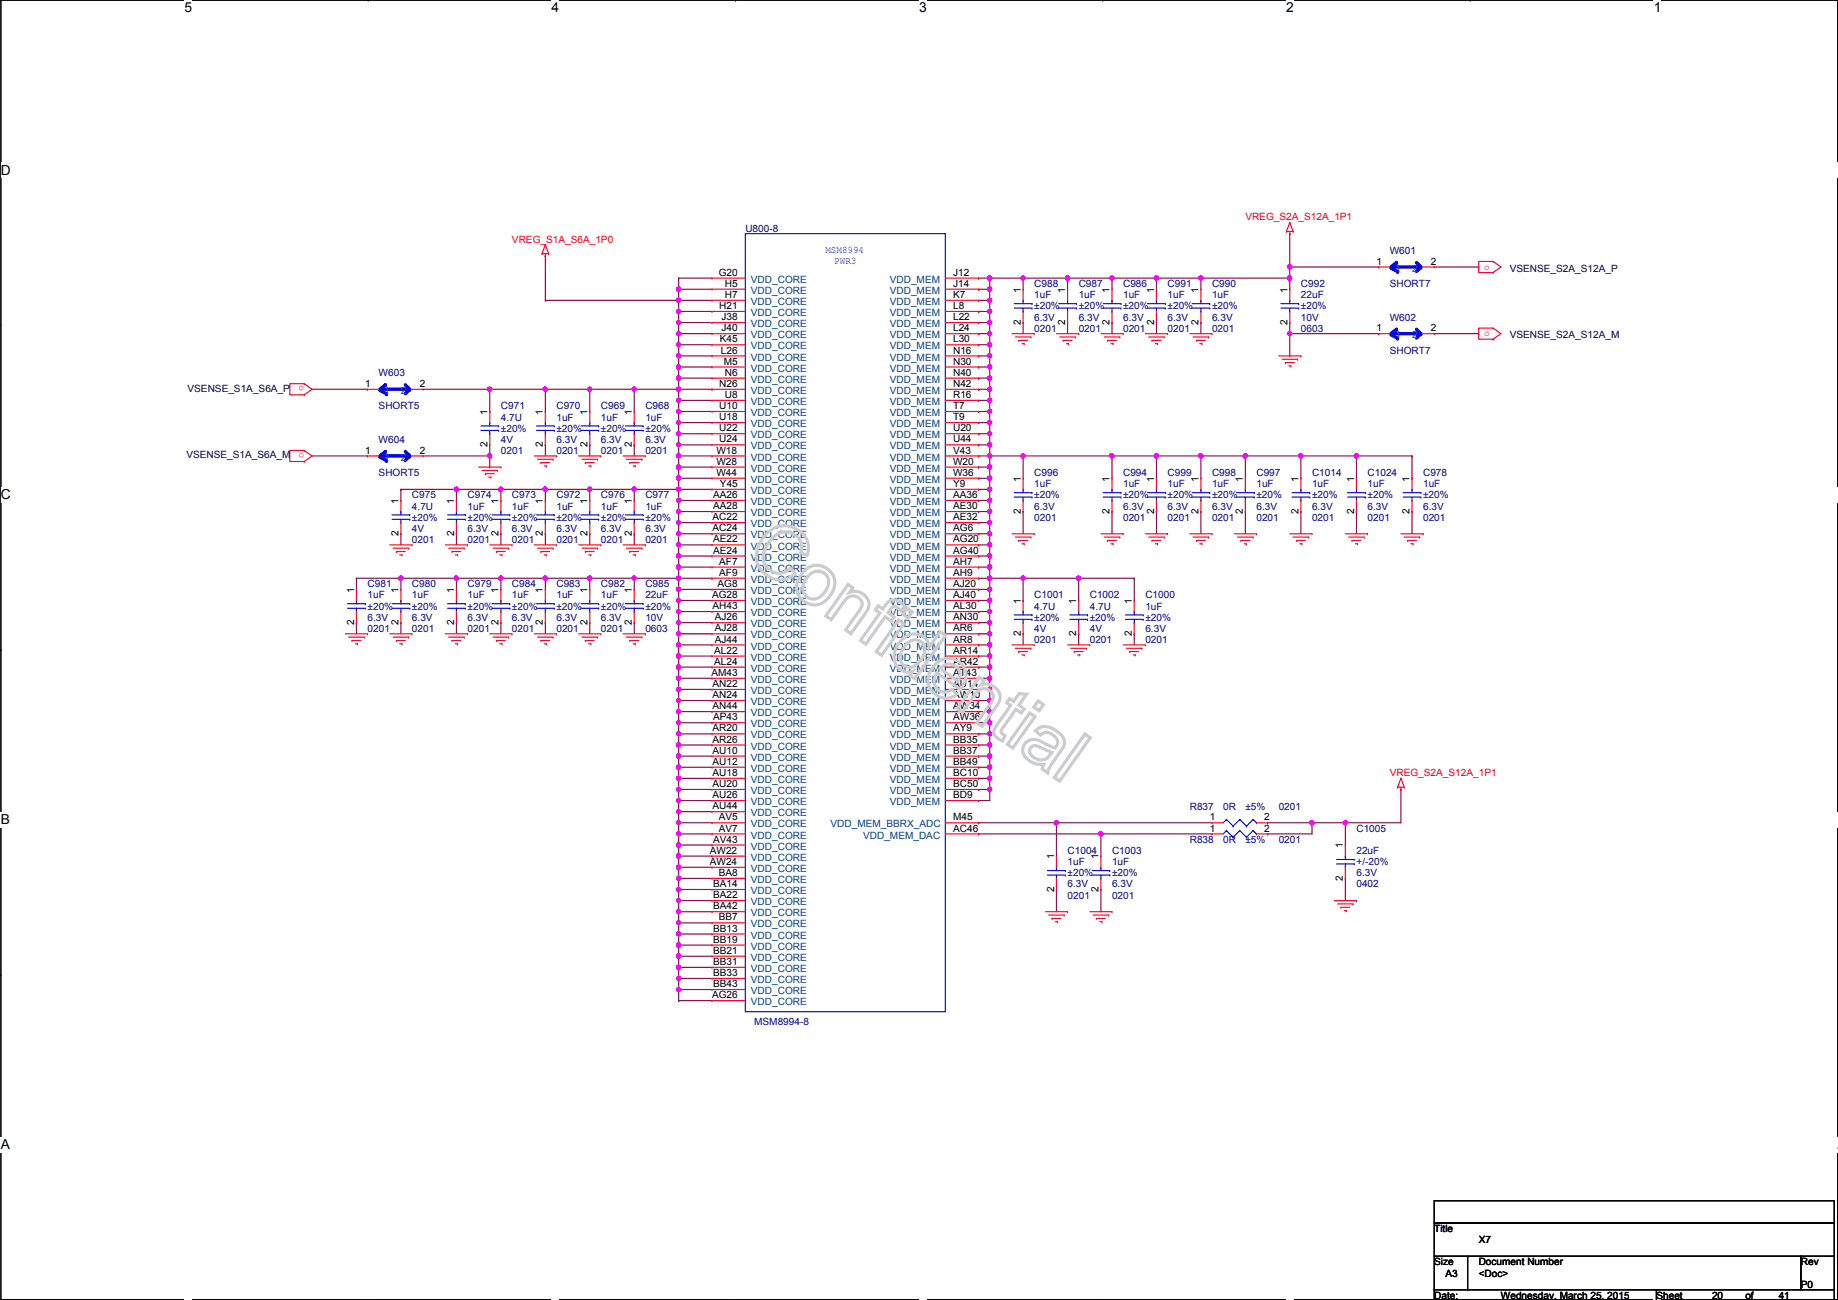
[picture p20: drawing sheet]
<svg xmlns="http://www.w3.org/2000/svg" width="420mm" height="297mm" viewBox="0 0 420 297" stroke-linecap="round" stroke-linejoin="round" font-family="sans-serif">
<defs><g id="words">
<g font-size="3.1">
<text x="42.2" y="2.8">5</text>
<text x="126.1" y="2.8">4</text>
<text x="210.1" y="2.8">3</text>
<text x="294" y="2.8">2</text>
<text x="378" y="2.8">1</text>
<text x=".2" y="39.9">D</text>
<text x=".2" y="114.1">C</text>
<text x=".2" y="188.4">B</text>
<text x=".2" y="262.6">A</text>
<text x="420.1" y="262.6">A</text>
</g>
<g font-size="2.3" fill="#000080">
<text x="170.4" y="52.9">U800-8</text>
<text x="317.7" y="58">W601</text>
<text x="236.4" y="65.6">C988</text>
<text x="246.6" y="65.6">C987</text>
<text x="256.7" y="65.6">C986</text>
<text x="266.9" y="65.6">C991</text>
<text x="277.1" y="65.6">C990</text>
<text x="297.4" y="65.6">C992</text>
<text x="317.7" y="65.6">SHORT7</text>
<text x="236.4" y="68.2">1uF</text>
<text x="236.4" y="70.7">±20%</text>
<text x="246.6" y="68.2">1uF</text>
<text x="246.6" y="70.7">±20%</text>
<text x="256.7" y="68.2">1uF</text>
<text x="256.7" y="70.7">±20%</text>
<text x="266.9" y="68.2">1uF</text>
<text x="266.9" y="70.7">±20%</text>
<text x="277.1" y="68.2">1uF</text>
<text x="277.1" y="70.7">±20%</text>
<text x="297.4" y="68.2">22uF</text>
<text x="297.4" y="70.7">±20%</text>
<text x="236.4" y="75.8">0201</text>
<text x="236.4" y="73.2">6.3V</text>
<text x="246.6" y="75.8">0201</text>
<text x="246.6" y="73.2">6.3V</text>
<text x="256.7" y="75.8">0201</text>
<text x="256.7" y="73.2">6.3V</text>
<text x="266.9" y="75.8">0201</text>
<text x="266.9" y="73.2">6.3V</text>
<text x="277.1" y="75.8">0201</text>
<text x="277.1" y="73.2">6.3V</text>
<text x="297.4" y="75.8">0603</text>
<text x="297.4" y="73.2">10V</text>
<text x="317.7" y="73.2">W602</text>
<text x="317.7" y="80.9">SHORT7</text>
<text x="86.6" y="85.9">W603</text>
<text x="86.6" y="93.6">SHORT5</text>
<text x="114.5" y="93.6">C971</text>
<text x="127.2" y="93.6">C970</text>
<text x="137.4" y="93.6">C969</text>
<text x="147.5" y="93.6">C968</text>
<text x="86.6" y="101.2">W604</text>
<text x="114.5" y="96.1">4.7U</text>
<text x="114.5" y="101.2">4V</text>
<text x="114.5" y="98.6">±20%</text>
<text x="127.2" y="96.1">1uF</text>
<text x="127.2" y="101.2">6.3V</text>
<text x="127.2" y="98.6">±20%</text>
<text x="137.4" y="96.1">1uF</text>
<text x="137.4" y="101.2">6.3V</text>
<text x="137.4" y="98.6">±20%</text>
<text x="147.5" y="96.1">1uF</text>
<text x="147.5" y="101.2">6.3V</text>
<text x="147.5" y="98.6">±20%</text>
<text x="114.5" y="103.7">0201</text>
<text x="127.2" y="103.7">0201</text>
<text x="137.4" y="103.7">0201</text>
<text x="147.5" y="103.7">0201</text>
<text x="86.6" y="108.8">SHORT5</text>
<text x="94.2" y="113.9">C975</text>
<text x="106.9" y="113.9">C974</text>
<text x="117" y="113.9">C973</text>
<text x="127.2" y="113.9">C972</text>
<text x="137.4" y="113.9">C976</text>
<text x="147.5" y="113.9">C977</text>
<text x="236.4" y="108.8">C996</text>
<text x="236.4" y="111.3">1uF</text>
<text x="236.4" y="113.9">±20%</text>
<text x="256.7" y="108.8">C994</text>
<text x="256.7" y="111.3">1uF</text>
<text x="256.7" y="113.9">±20%</text>
<text x="266.9" y="108.8">C999</text>
<text x="266.9" y="111.3">1uF</text>
<text x="266.9" y="113.9">±20%</text>
<text x="277.1" y="108.8">C998</text>
<text x="277.1" y="111.3">1uF</text>
<text x="277.1" y="113.9">±20%</text>
<text x="287.2" y="108.8">C997</text>
<text x="287.2" y="111.3">1uF</text>
<text x="287.2" y="113.9">±20%</text>
<text x="299.9" y="108.8">C1014</text>
<text x="299.9" y="111.3">1uF</text>
<text x="299.9" y="113.9">±20%</text>
<text x="312.6" y="108.8">C1024</text>
<text x="312.6" y="111.3">1uF</text>
<text x="312.6" y="113.9">±20%</text>
<text x="325.3" y="108.8">C978</text>
<text x="325.3" y="111.3">1uF</text>
<text x="325.3" y="113.9">±20%</text>
<text x="94.2" y="116.4">4.7U</text>
<text x="94.2" y="119">±20%</text>
<text x="106.9" y="116.4">1uF</text>
<text x="106.9" y="119">±20%</text>
<text x="117" y="116.4">1uF</text>
<text x="117" y="119">±20%</text>
<text x="127.2" y="116.4">1uF</text>
<text x="127.2" y="119">±20%</text>
<text x="137.4" y="116.4">1uF</text>
<text x="137.4" y="119">±20%</text>
<text x="147.5" y="116.4">1uF</text>
<text x="147.5" y="119">±20%</text>
<text x="236.4" y="119">0201</text>
<text x="236.4" y="116.4">6.3V</text>
<text x="256.7" y="119">0201</text>
<text x="256.7" y="116.4">6.3V</text>
<text x="266.9" y="119">0201</text>
<text x="266.9" y="116.4">6.3V</text>
<text x="277.1" y="119">0201</text>
<text x="277.1" y="116.4">6.3V</text>
<text x="287.2" y="119">0201</text>
<text x="287.2" y="116.4">6.3V</text>
<text x="299.9" y="119">0201</text>
<text x="299.9" y="116.4">6.3V</text>
<text x="312.6" y="119">0201</text>
<text x="312.6" y="116.4">6.3V</text>
<text x="325.3" y="119">0201</text>
<text x="325.3" y="116.4">6.3V</text>
<text x="94.2" y="124">0201</text>
<text x="94.2" y="121.5">4V</text>
<text x="106.9" y="124">0201</text>
<text x="106.9" y="121.5">6.3V</text>
<text x="117" y="124">0201</text>
<text x="117" y="121.5">6.3V</text>
<text x="127.2" y="124">0201</text>
<text x="127.2" y="121.5">6.3V</text>
<text x="137.4" y="124">0201</text>
<text x="137.4" y="121.5">6.3V</text>
<text x="147.5" y="124">0201</text>
<text x="147.5" y="121.5">6.3V</text>
<text x="84" y="134.2">C981</text>
<text x="84" y="136.7">1uF</text>
<text x="94.2" y="134.2">C980</text>
<text x="94.2" y="136.7">1uF</text>
<text x="106.9" y="134.2">C979</text>
<text x="106.9" y="136.7">1uF</text>
<text x="117" y="134.2">C984</text>
<text x="117" y="136.7">1uF</text>
<text x="127.2" y="134.2">C983</text>
<text x="127.2" y="136.7">1uF</text>
<text x="137.4" y="134.2">C982</text>
<text x="137.4" y="136.7">1uF</text>
<text x="147.5" y="134.2">C985</text>
<text x="147.5" y="136.7">22uF</text>
<text x="236.4" y="136.7">C1001</text>
<text x="249.1" y="136.7">C1002</text>
<text x="261.8" y="136.7">C1000</text>
<text x="84" y="141.8">6.3V</text>
<text x="84" y="139.3">±20%</text>
<text x="94.2" y="141.8">6.3V</text>
<text x="94.2" y="139.3">±20%</text>
<text x="106.9" y="141.8">6.3V</text>
<text x="106.9" y="139.3">±20%</text>
<text x="117" y="141.8">6.3V</text>
<text x="117" y="139.3">±20%</text>
<text x="127.2" y="141.8">6.3V</text>
<text x="127.2" y="139.3">±20%</text>
<text x="137.4" y="141.8">6.3V</text>
<text x="137.4" y="139.3">±20%</text>
<text x="147.5" y="141.8">10V</text>
<text x="147.5" y="139.3">±20%</text>
<text x="236.4" y="139.3">4.7U</text>
<text x="236.4" y="141.8">±20%</text>
<text x="249.1" y="139.3">4.7U</text>
<text x="249.1" y="141.8">±20%</text>
<text x="261.8" y="139.3">1uF</text>
<text x="261.8" y="141.8">±20%</text>
<text x="84" y="144.4">0201</text>
<text x="94.2" y="144.4">0201</text>
<text x="106.9" y="144.4">0201</text>
<text x="117" y="144.4">0201</text>
<text x="127.2" y="144.4">0201</text>
<text x="137.4" y="144.4">0201</text>
<text x="147.5" y="144.4">0603</text>
<text x="236.4" y="146.9">0201</text>
<text x="236.4" y="144.4">4V</text>
<text x="249.1" y="146.9">0201</text>
<text x="249.1" y="144.4">4V</text>
<text x="261.8" y="146.9">0201</text>
<text x="261.8" y="144.4">6.3V</text>
<text x="272" y="185">R837</text>
<text x="279.6" y="185">0R</text>
<text x="284.7" y="185">±5%</text>
<text x="292.3" y="185">0201</text>
<text x="310.1" y="190.1">C1005</text>
<text x="244" y="195.2">C1004</text>
<text x="244" y="197.7">1uF</text>
<text x="254.2" y="195.2">C1003</text>
<text x="254.2" y="197.7">1uF</text>
<text x="272" y="192.6">R838</text>
<text x="279.6" y="192.6">0R</text>
<text x="284.7" y="192.6">±5%</text>
<text x="292.3" y="192.6">0201</text>
<text x="310.1" y="195.2">22uF</text>
<text x="310.1" y="197.7">+/-20%</text>
<text x="244" y="202.8">6.3V</text>
<text x="244" y="200.2">±20%</text>
<text x="254.2" y="202.8">6.3V</text>
<text x="254.2" y="200.2">±20%</text>
<text x="310.1" y="202.8">0402</text>
<text x="310.1" y="200.2">6.3V</text>
<text x="244" y="205.3">0201</text>
<text x="254.2" y="205.3">0201</text>
<text x="172.4" y="234.3">MSM8994-8</text>
</g>
<g font-size="2.3" fill="#f00">
<text x="284.7" y="50.4">VREG_S2A_S12A_1P1</text>
<text x="117" y="55.5">VREG_S1A_S6A_1P0</text>
<text x="339.3" y="61.6">o</text>
<text x="339.3" y="76.8">o</text>
<text x="69.5" y="88.3" transform="rotate(180 69.5 88.3)">o</text>
<text x="69.5" y="103.5" transform="rotate(180 69.5 103.5)">o</text>
<text x="317.7" y="177.4">VREG_S2A_S12A_1P1</text>
</g>
<g font-size="2.3" fill="#00f">
<text x="188.7" y="57.8">MSM8994</text>
<text x="190.7" y="60.3">PWR3</text>
</g>
<g font-size="2.3">
<text x="164.3" y="63">G20</text>
<text x="165.7" y="65.5">H5</text>
<text x="217.9" y="63">J12</text>
<text x="217.9" y="65.5">J14</text>
<text x="314.7" y="60.5">1</text>
<text x="327.1" y="60.5">2</text>
<text x="164.4" y="70.6">H21</text>
<text x="165.7" y="68.1">H7</text>
<text x="217.9" y="68.1">K7</text>
<text x="217.9" y="70.6">L8</text>
<text x="233.3" y="66.8" transform="rotate(-90 233.3 66.8)">1</text>
<text x="243.5" y="66.8" transform="rotate(-90 243.5 66.8)">1</text>
<text x="253.6" y="66.8" transform="rotate(-90 253.6 66.8)">1</text>
<text x="263.8" y="66.8" transform="rotate(-90 263.8 66.8)">1</text>
<text x="274" y="66.8" transform="rotate(-90 274 66.8)">1</text>
<text x="294.3" y="66.8" transform="rotate(-90 294.3 66.8)">1</text>
<text x="164.9" y="73.2">J38</text>
<text x="164.9" y="75.7">J40</text>
<text x="217.9" y="73.2">L22</text>
<text x="217.9" y="75.7">L24</text>
<text x="233.3" y="74.2" transform="rotate(-90 233.3 74.2)">2</text>
<text x="243.5" y="74.2" transform="rotate(-90 243.5 74.2)">2</text>
<text x="253.6" y="74.2" transform="rotate(-90 253.6 74.2)">2</text>
<text x="263.8" y="74.2" transform="rotate(-90 263.8 74.2)">2</text>
<text x="274" y="74.2" transform="rotate(-90 274 74.2)">2</text>
<text x="294.3" y="74.2" transform="rotate(-90 294.3 74.2)">2</text>
<text x="314.7" y="75.7">1</text>
<text x="327.1" y="75.7">2</text>
<text x="164.5" y="78.2">K45</text>
<text x="164.8" y="80.8">L26</text>
<text x="165.4" y="83.3">M5</text>
<text x="217.9" y="78.2">L30</text>
<text x="217.9" y="80.8">N16</text>
<text x="217.9" y="83.3">N30</text>
<text x="83.5" y="88.4">1</text>
<text x="96" y="88.4">2</text>
<text x="164.4" y="88.4">N26</text>
<text x="165.7" y="85.9">N6</text>
<text x="217.9" y="85.9">N40</text>
<text x="217.9" y="88.4">N42</text>
<text x="111.4" y="94.8" transform="rotate(-90 111.4 94.8)">1</text>
<text x="124.1" y="94.8" transform="rotate(-90 124.1 94.8)">1</text>
<text x="134.3" y="94.8" transform="rotate(-90 134.3 94.8)">1</text>
<text x="144.4" y="94.8" transform="rotate(-90 144.4 94.8)">1</text>
<text x="164.4" y="93.5">U10</text>
<text x="165.7" y="90.9">U8</text>
<text x="217.9" y="90.9">R16</text>
<text x="217.9" y="93.5">T7</text>
<text x="164.4" y="96">U18</text>
<text x="164.4" y="98.6">U22</text>
<text x="164.4" y="101.1">U24</text>
<text x="217.9" y="96">T9</text>
<text x="217.9" y="98.6">U20</text>
<text x="217.9" y="101.1">U44</text>
<text x="83.5" y="103.6">1</text>
<text x="96" y="103.6">2</text>
<text x="111.4" y="102.2" transform="rotate(-90 111.4 102.2)">2</text>
<text x="124.1" y="102.2" transform="rotate(-90 124.1 102.2)">2</text>
<text x="134.3" y="102.2" transform="rotate(-90 134.3 102.2)">2</text>
<text x="144.4" y="102.2" transform="rotate(-90 144.4 102.2)">2</text>
<text x="163.8" y="103.6">W18</text>
<text x="163.8" y="106.2">W28</text>
<text x="217.9" y="103.6">V43</text>
<text x="217.9" y="106.2">W20</text>
<text x="163" y="113.8">AA26</text>
<text x="163.8" y="108.7">W44</text>
<text x="164.6" y="111.3">Y45</text>
<text x="217.9" y="108.7">W36</text>
<text x="217.9" y="111.3">Y9</text>
<text x="217.9" y="113.8">AA36</text>
<text x="233.3" y="110" transform="rotate(-90 233.3 110)">1</text>
<text x="253.6" y="110" transform="rotate(-90 253.6 110)">1</text>
<text x="263.8" y="110" transform="rotate(-90 263.8 110)">1</text>
<text x="274" y="110" transform="rotate(-90 274 110)">1</text>
<text x="284.1" y="110" transform="rotate(-90 284.1 110)">1</text>
<text x="296.8" y="110" transform="rotate(-90 296.8 110)">1</text>
<text x="309.5" y="110" transform="rotate(-90 309.5 110)">1</text>
<text x="322.2" y="110" transform="rotate(-90 322.2 110)">1</text>
<text x="91.1" y="115.1" transform="rotate(-90 91.1 115.1)">1</text>
<text x="103.8" y="115.1" transform="rotate(-90 103.8 115.1)">1</text>
<text x="113.9" y="115.1" transform="rotate(-90 113.9 115.1)">1</text>
<text x="124.1" y="115.1" transform="rotate(-90 124.1 115.1)">1</text>
<text x="134.3" y="115.1" transform="rotate(-90 134.3 115.1)">1</text>
<text x="144.4" y="115.1" transform="rotate(-90 144.4 115.1)">1</text>
<text x="162.9" y="118.9">AC22</text>
<text x="163" y="116.3">AA28</text>
<text x="217.9" y="116.3">AE30</text>
<text x="217.9" y="118.9">AE32</text>
<text x="233.3" y="117.4" transform="rotate(-90 233.3 117.4)">2</text>
<text x="253.6" y="117.4" transform="rotate(-90 253.6 117.4)">2</text>
<text x="263.8" y="117.4" transform="rotate(-90 263.8 117.4)">2</text>
<text x="274" y="117.4" transform="rotate(-90 274 117.4)">2</text>
<text x="284.1" y="117.4" transform="rotate(-90 284.1 117.4)">2</text>
<text x="296.8" y="117.4" transform="rotate(-90 296.8 117.4)">2</text>
<text x="309.5" y="117.4" transform="rotate(-90 309.5 117.4)">2</text>
<text x="322.2" y="117.4" transform="rotate(-90 322.2 117.4)">2</text>
<text x="91.1" y="122.5" transform="rotate(-90 91.1 122.5)">2</text>
<text x="103.8" y="122.5" transform="rotate(-90 103.8 122.5)">2</text>
<text x="113.9" y="122.5" transform="rotate(-90 113.9 122.5)">2</text>
<text x="124.1" y="122.5" transform="rotate(-90 124.1 122.5)">2</text>
<text x="134.3" y="122.5" transform="rotate(-90 134.3 122.5)">2</text>
<text x="144.4" y="122.5" transform="rotate(-90 144.4 122.5)">2</text>
<text x="162.9" y="121.4">AC24</text>
<text x="163" y="124">AE22</text>
<text x="217.9" y="121.4">AG6</text>
<text x="217.9" y="124">AG20</text>
<text x="163" y="126.5">AE24</text>
<text x="164.4" y="129">AF7</text>
<text x="164.4" y="131.6">AF9</text>
<text x="217.9" y="126.5">AG40</text>
<text x="217.9" y="129">AH7</text>
<text x="217.9" y="131.6">AH9</text>
<text x="80.9" y="135.4" transform="rotate(-90 80.9 135.4)">1</text>
<text x="91.1" y="135.4" transform="rotate(-90 91.1 135.4)">1</text>
<text x="103.8" y="135.4" transform="rotate(-90 103.8 135.4)">1</text>
<text x="113.9" y="135.4" transform="rotate(-90 113.9 135.4)">1</text>
<text x="124.1" y="135.4" transform="rotate(-90 124.1 135.4)">1</text>
<text x="134.3" y="135.4" transform="rotate(-90 134.3 135.4)">1</text>
<text x="144.4" y="135.4" transform="rotate(-90 144.4 135.4)">1</text>
<text x="162.8" y="136.7">AG28</text>
<text x="164" y="134.1">AG8</text>
<text x="217.9" y="134.1">AJ20</text>
<text x="217.9" y="136.7">AJ40</text>
<text x="233.3" y="138" transform="rotate(-90 233.3 138)">1</text>
<text x="246" y="138" transform="rotate(-90 246 138)">1</text>
<text x="258.7" y="138" transform="rotate(-90 258.7 138)">1</text>
<text x="80.9" y="142.8" transform="rotate(-90 80.9 142.8)">2</text>
<text x="91.1" y="142.8" transform="rotate(-90 91.1 142.8)">2</text>
<text x="103.8" y="142.8" transform="rotate(-90 103.8 142.8)">2</text>
<text x="113.9" y="142.8" transform="rotate(-90 113.9 142.8)">2</text>
<text x="124.1" y="142.8" transform="rotate(-90 124.1 142.8)">2</text>
<text x="134.3" y="142.8" transform="rotate(-90 134.3 142.8)">2</text>
<text x="144.4" y="142.8" transform="rotate(-90 144.4 142.8)">2</text>
<text x="162.9" y="139.2">AH43</text>
<text x="163.4" y="141.7">AJ26</text>
<text x="217.9" y="139.2">AL30</text>
<text x="217.9" y="141.7">AN30</text>
<text x="163.3" y="149.4">AL22</text>
<text x="163.4" y="144.3">AJ28</text>
<text x="163.4" y="146.8">AJ44</text>
<text x="217.9" y="144.3">AR6</text>
<text x="217.9" y="146.8">AR8</text>
<text x="217.9" y="149.4">AR14</text>
<text x="233.3" y="145.3" transform="rotate(-90 233.3 145.3)">2</text>
<text x="246" y="145.3" transform="rotate(-90 246 145.3)">2</text>
<text x="258.7" y="145.3" transform="rotate(-90 258.7 145.3)">2</text>
<text x="162.6" y="154.4">AM43</text>
<text x="163.3" y="151.9">AL24</text>
<text x="217.9" y="151.9">AR42</text>
<text x="217.9" y="154.4">AT43</text>
<text x="162.9" y="157">AN22</text>
<text x="162.9" y="159.5">AN24</text>
<text x="217.9" y="157">AU14</text>
<text x="217.9" y="159.5">AW10</text>
<text x="162.9" y="162.1">AN44</text>
<text x="162.9" y="167.1">AR20</text>
<text x="163" y="164.6">AP43</text>
<text x="217.9" y="162.1">AW34</text>
<text x="217.9" y="164.6">AW36</text>
<text x="217.9" y="167.1">AY9</text>
<text x="162.9" y="169.7">AR26</text>
<text x="162.9" y="172.2">AU10</text>
<text x="217.9" y="169.7">BB35</text>
<text x="217.9" y="172.2">BB37</text>
<text x="162.9" y="174.8">AU12</text>
<text x="162.9" y="177.3">AU18</text>
<text x="162.9" y="179.8">AU20</text>
<text x="217.9" y="174.8">BB49</text>
<text x="217.9" y="177.3">BC10</text>
<text x="217.9" y="179.8">BC50</text>
<text x="162.9" y="182.4">AU26</text>
<text x="162.9" y="184.9">AU44</text>
<text x="217.9" y="182.4">BD9</text>
<text x="164.3" y="187.5">AV5</text>
<text x="164.3" y="190">AV7</text>
<text x="217.9" y="187.5">M45</text>
<text x="217.9" y="190">AC46</text>
<text x="276.6" y="187.5">1</text>
<text x="276.6" y="190">1</text>
<text x="289" y="187.5">2</text>
<text x="289" y="190">2</text>
<text x="162.3" y="195.1">AW22</text>
<text x="162.3" y="197.6">AW24</text>
<text x="163" y="192.5">AV43</text>
<text x="240.9" y="196.4" transform="rotate(-90 240.9 196.4)">1</text>
<text x="251.1" y="196.4" transform="rotate(-90 251.1 196.4)">1</text>
<text x="307" y="193.8" transform="rotate(-90 307 193.8)">1</text>
<text x="163" y="202.7">BA14</text>
<text x="164.3" y="200.2">BA8</text>
<text x="240.9" y="203.8" transform="rotate(-90 240.9 203.8)">2</text>
<text x="251.1" y="203.8" transform="rotate(-90 251.1 203.8)">2</text>
<text x="307" y="201.2" transform="rotate(-90 307 201.2)">2</text>
<text x="163" y="205.2">BA22</text>
<text x="163" y="207.8">BA42</text>
<text x="163" y="212.9">BB13</text>
<text x="163" y="215.4">BB19</text>
<text x="164.3" y="210.3">BB7</text>
<text x="163" y="217.9">BB21</text>
<text x="163" y="220.5">BB31</text>
<text x="163" y="223">BB33</text>
<text x="163" y="225.6">BB43</text>
<text x="162.8" y="228.1">AG26</text>
<text x="327.9" y="281.5">Title</text>
<text x="338" y="284.1">X7</text>
<text x="327.9" y="289.1">Size</text>
<text x="330.4" y="291.7">A3</text>
<text x="338" y="289.1">Document Number</text>
<text x="338" y="291.7">&lt;Doc&gt;</text>
<text x="411.7" y="289.1">Rev</text>
<text x="327.9" y="296.8">Date:</text>
<text x="343.1" y="296.8">Wednesday, March 25, 2015</text>
<text x="378.7" y="296.8">Sheet</text>
<text x="391.4" y="296.8">20</text>
<text x="399" y="296.8">of</text>
<text x="406.6" y="296.8">41</text>
<text x="411.7" y="294.2">P0</text>
</g>
<g font-size="2.3" fill="#004080">
<text x="171.7" y="64.6">VDD_CORE</text>
<text x="203.4" y="64.6">VDD_MEM</text>
<text x="319" y="62.1">1</text>
<text x="322.8" y="62.1">2</text>
<text x="171.7" y="67.1">VDD_CORE</text>
<text x="171.7" y="69.7">VDD_CORE</text>
<text x="203.4" y="67.1">VDD_MEM</text>
<text x="203.4" y="69.7">VDD_MEM</text>
<text x="171.7" y="72.2">VDD_CORE</text>
<text x="171.7" y="74.8">VDD_CORE</text>
<text x="171.7" y="77.3">VDD_CORE</text>
<text x="203.4" y="72.2">VDD_MEM</text>
<text x="203.4" y="74.8">VDD_MEM</text>
<text x="203.4" y="77.3">VDD_MEM</text>
<text x="319" y="77.3">1</text>
<text x="322.8" y="77.3">2</text>
<text x="171.7" y="79.8">VDD_CORE</text>
<text x="171.7" y="82.4">VDD_CORE</text>
<text x="203.4" y="79.8">VDD_MEM</text>
<text x="203.4" y="82.4">VDD_MEM</text>
<text x="171.7" y="84.9">VDD_CORE</text>
<text x="171.7" y="87.5">VDD_CORE</text>
<text x="203.4" y="84.9">VDD_MEM</text>
<text x="203.4" y="87.5">VDD_MEM</text>
<text x="87.8" y="90">1</text>
<text x="91.6" y="90">2</text>
<text x="171.7" y="90">VDD_CORE</text>
<text x="171.7" y="92.5">VDD_CORE</text>
<text x="171.7" y="95.1">VDD_CORE</text>
<text x="203.4" y="90">VDD_MEM</text>
<text x="203.4" y="92.5">VDD_MEM</text>
<text x="203.4" y="95.1">VDD_MEM</text>
<text x="171.7" y="97.6">VDD_CORE</text>
<text x="171.7" y="100.2">VDD_CORE</text>
<text x="203.4" y="97.6">VDD_MEM</text>
<text x="203.4" y="100.2">VDD_MEM</text>
<text x="87.8" y="105.2">1</text>
<text x="91.6" y="105.2">2</text>
<text x="171.7" y="102.7">VDD_CORE</text>
<text x="171.7" y="105.2">VDD_CORE</text>
<text x="171.7" y="107.8">VDD_CORE</text>
<text x="203.4" y="102.7">VDD_MEM</text>
<text x="203.4" y="105.2">VDD_MEM</text>
<text x="203.4" y="107.8">VDD_MEM</text>
<text x="171.7" y="110.3">VDD_CORE</text>
<text x="171.7" y="112.9">VDD_CORE</text>
<text x="203.4" y="110.3">VDD_MEM</text>
<text x="203.4" y="112.9">VDD_MEM</text>
<text x="171.7" y="115.4">VDD_CORE</text>
<text x="171.7" y="117.9">VDD_CORE</text>
<text x="203.4" y="115.4">VDD_MEM</text>
<text x="203.4" y="117.9">VDD_MEM</text>
<text x="171.7" y="120.5">VDD_CORE</text>
<text x="171.7" y="123">VDD_CORE</text>
<text x="171.7" y="125.6">VDD_CORE</text>
<text x="203.4" y="120.5">VDD_MEM</text>
<text x="203.4" y="123">VDD_MEM</text>
<text x="203.4" y="125.6">VDD_MEM</text>
<text x="171.7" y="128.1">VDD_CORE</text>
<text x="171.7" y="130.6">VDD_CORE</text>
<text x="203.4" y="128.1">VDD_MEM</text>
<text x="203.4" y="130.6">VDD_MEM</text>
<text x="171.7" y="133.2">VDD_CORE</text>
<text x="171.7" y="135.7">VDD_CORE</text>
<text x="203.4" y="133.2">VDD_MEM</text>
<text x="203.4" y="135.7">VDD_MEM</text>
<text x="171.7" y="138.3">VDD_CORE</text>
<text x="171.7" y="140.8">VDD_CORE</text>
<text x="171.7" y="143.3">VDD_CORE</text>
<text x="203.4" y="138.3">VDD_MEM</text>
<text x="203.4" y="140.8">VDD_MEM</text>
<text x="203.4" y="143.3">VDD_MEM</text>
<text x="171.7" y="145.9">VDD_CORE</text>
<text x="171.7" y="148.4">VDD_CORE</text>
<text x="203.4" y="145.9">VDD_MEM</text>
<text x="203.4" y="148.4">VDD_MEM</text>
<text x="171.7" y="151">VDD_CORE</text>
<text x="171.7" y="153.5">VDD_CORE</text>
<text x="203.4" y="151">VDD_MEM</text>
<text x="203.4" y="153.5">VDD_MEM</text>
<text x="171.7" y="156">VDD_CORE</text>
<text x="171.7" y="158.6">VDD_CORE</text>
<text x="171.7" y="161.1">VDD_CORE</text>
<text x="203.4" y="156">VDD_MEM</text>
<text x="203.4" y="158.6">VDD_MEM</text>
<text x="203.4" y="161.1">VDD_MEM</text>
<text x="171.7" y="163.7">VDD_CORE</text>
<text x="171.7" y="166.2">VDD_CORE</text>
<text x="203.4" y="163.7">VDD_MEM</text>
<text x="203.4" y="166.2">VDD_MEM</text>
<text x="171.7" y="168.7">VDD_CORE</text>
<text x="171.7" y="171.3">VDD_CORE</text>
<text x="171.7" y="173.8">VDD_CORE</text>
<text x="203.4" y="168.7">VDD_MEM</text>
<text x="203.4" y="171.3">VDD_MEM</text>
<text x="203.4" y="173.8">VDD_MEM</text>
<text x="171.7" y="176.4">VDD_CORE</text>
<text x="171.7" y="178.9">VDD_CORE</text>
<text x="203.4" y="176.4">VDD_MEM</text>
<text x="203.4" y="178.9">VDD_MEM</text>
<text x="171.7" y="181.4">VDD_CORE</text>
<text x="171.7" y="184">VDD_CORE</text>
<text x="203.4" y="181.4">VDD_MEM</text>
<text x="203.4" y="184">VDD_MEM</text>
<text x="171.7" y="186.5">VDD_CORE</text>
<text x="171.7" y="189.1">VDD_CORE</text>
<text x="171.7" y="191.6">VDD_CORE</text>
<text x="189.9" y="189.1">VDD_MEM_BBRX_ADC</text>
<text x="197.3" y="191.6">VDD_MEM_DAC</text>
<text x="171.7" y="194.1">VDD_CORE</text>
<text x="171.7" y="196.7">VDD_CORE</text>
<text x="171.7" y="199.2">VDD_CORE</text>
<text x="171.7" y="201.8">VDD_CORE</text>
<text x="171.7" y="204.3">VDD_CORE</text>
<text x="171.7" y="206.8">VDD_CORE</text>
<text x="171.7" y="209.4">VDD_CORE</text>
<text x="171.7" y="211.9">VDD_CORE</text>
<text x="171.7" y="214.5">VDD_CORE</text>
<text x="171.7" y="217">VDD_CORE</text>
<text x="171.7" y="219.5">VDD_CORE</text>
<text x="171.7" y="222.1">VDD_CORE</text>
<text x="171.7" y="224.6">VDD_CORE</text>
<text x="171.7" y="227.2">VDD_CORE</text>
<text x="171.7" y="229.7">VDD_CORE</text>
</g>
<g font-size="2.3" fill="#000040">
<text x="345.1" y="62.1">VSENSE_S2A_S12A_P</text>
<text x="345.1" y="77.3">VSENSE_S2A_S12A_M</text>
<text x="42.9" y="89.5">VSENSE_S1A_S6A_P</text>
<text x="42.6" y="104.7">VSENSE_S1A_S6A_M</text>
</g>
</g></defs>
<path d="M.2 0h419.9v297h-419.9z" fill="none" stroke="#000" stroke-width=".25"/>
<g fill="#fff">
<path d="M42.2 0h1.7v3.5h-1.7z"/>
<path d="M42.2 297l1.7 .1z"/>
</g>
<path d="M84.1 0h.1M84.1 297h.1" fill="none" stroke="#000" stroke-width=".25"/>
<g fill="#fff">
<path d="M126.1 0h1.7v3.5h-1.7z"/>
<path d="M126.1 297l1.7 .1z"/>
</g>
<path d="M168.1 0h.1M168.1 297h.1" fill="none" stroke="#000" stroke-width=".25"/>
<g fill="#fff">
<path d="M210.1 0h1.7v3.5h-1.7z"/>
<path d="M210.1 297l1.7 .1z"/>
</g>
<path d="M252.1 0h.1M252.1 297h.1" fill="none" stroke="#000" stroke-width=".25"/>
<g fill="#fff">
<path d="M294 0h1.8v3.5h-1.8z"/>
<path d="M294 297l1.8 .1z"/>
</g>
<path d="M336.1 0h.1M336.1 297h.1" fill="none" stroke="#000" stroke-width=".25"/>
<g fill="#fff">
<path d="M378 0h1.8v3.5h-1.8z"/>
<path d="M378 297l1.8 .1z"/>
<path d="M.2 37.1h2.2v3.5h-2.2z"/>
<path d="M420.1 37.1h.1v3.5h-.1z"/>
<path d="M.2 111.3h2.2v3.5h-2.2z"/>
<path d="M420.1 111.3h.1v3.5h-.1z"/>
</g>
<path d="M.2 74.3h.1M420.1 74.3h.1" fill="none" stroke="#000" stroke-width=".25"/>
<g fill="#fff">
<path d="M.2 185.6h2.1v3.5h-2.1z"/>
<path d="M420.1 185.6h.1v3.5h-.1z"/>
</g>
<path d="M.2 148.5h.1M420.1 148.5h.1" fill="none" stroke="#000" stroke-width=".25"/>
<path d="M.2 148.5h.1M420.1 148.5h.1" fill="none" stroke="#000" stroke-width=".23"/>
<g fill="#fff">
<path d="M.2 259.8h2.1v3.5h-2.1z"/>
<path d="M420.1 259.8h.1v3.5h-.1z"/>
</g>
<path d="M.2 222.7h.1M420.1 222.7h.1" fill="none" stroke="#000" stroke-width=".25"/>
<path d="M155.1 63.5h.1M155.1 66.1h.1M155.1 63.5h7.7M155.1 63.5v2.6M155.1 66.1h7.7M155.1 228.6h.1M155.1 228.6h7.7" fill="none" stroke="#800040" stroke-width=".25"/>
<circle cx="155.1" cy="66.1" r=".49" fill="#f0f"/>
<circle cx="155.1" cy="66.1" r=".49" fill="none" stroke="#f0f" stroke-width=".25"/>
<path d="M155.1 66.1h.1M155.1 68.6h.1M155.1 66.1v2.5M155.1 68.6h7.7" fill="none" stroke="#800040" stroke-width=".25"/>
<circle cx="155.1" cy="68.6" r=".49" fill="#f0f"/>
<circle cx="155.1" cy="68.6" r=".49" fill="none" stroke="#f0f" stroke-width=".25"/>
<path d="M155.1 68.6h.1M155.1 71.2h.1M155.1 68.6v2.6M155.1 71.2h7.7" fill="none" stroke="#800040" stroke-width=".25"/>
<circle cx="155.1" cy="71.1" r=".49" fill="#f0f"/>
<circle cx="155.1" cy="71.1" r=".49" fill="none" stroke="#f0f" stroke-width=".25"/>
<path d="M155.1 71.2h.1M155.1 73.7h.1M155.1 71.2v5M155.1 73.7h7.7" fill="none" stroke="#800040" stroke-width=".25"/>
<circle cx="155.1" cy="76.2" r=".49" fill="#f0f"/>
<circle cx="155.1" cy="76.2" r=".49" fill="none" stroke="#f0f" stroke-width=".25"/>
<circle cx="155.1" cy="73.7" r=".49" fill="#f0f"/>
<circle cx="155.1" cy="73.7" r=".49" fill="none" stroke="#f0f" stroke-width=".25"/>
<path d="M155.1 76.2h.1M155.1 78.8h.1M155.1 76.2h7.7M155.1 76.2v2.6M155.1 78.8h7.7" fill="none" stroke="#800040" stroke-width=".25"/>
<circle cx="155.1" cy="78.8" r=".49" fill="#f0f"/>
<circle cx="155.1" cy="78.8" r=".49" fill="none" stroke="#f0f" stroke-width=".25"/>
<path d="M155.1 78.8h.1M155.1 78.8v2.5M155.1 81.3h.1M155.1 81.3h7.7" fill="none" stroke="#800040" stroke-width=".25"/>
<circle cx="155.1" cy="81.3" r=".49" fill="#f0f"/>
<circle cx="155.1" cy="81.3" r=".49" fill="none" stroke="#f0f" stroke-width=".25"/>
<path d="M155.1 81.3h.1M155.1 83.9h.1M155.1 81.3v2.6M155.1 83.9h7.7" fill="none" stroke="#800040" stroke-width=".25"/>
<circle cx="155.1" cy="83.8" r=".49" fill="#f0f"/>
<circle cx="155.1" cy="83.8" r=".49" fill="none" stroke="#f0f" stroke-width=".25"/>
<path d="M155.1 83.9h.1M155.1 86.4h.1M155.1 83.9v2.5M155.1 86.4h7.7" fill="none" stroke="#800040" stroke-width=".25"/>
<circle cx="155.1" cy="86.4" r=".49" fill="#f0f"/>
<circle cx="155.1" cy="86.4" r=".49" fill="none" stroke="#f0f" stroke-width=".25"/>
<path d="M155.1 91.5h.1M155.1 91.5h7.7" fill="none" stroke="#800040" stroke-width=".25"/>
<circle cx="155.1" cy="91.5" r=".49" fill="#f0f"/>
<circle cx="155.1" cy="91.5" r=".49" fill="none" stroke="#f0f" stroke-width=".25"/>
<path d="M155.1 91.5h.1M155.1 94h.1M155.1 91.5v2.5M155.1 94h7.7" fill="none" stroke="#800040" stroke-width=".25"/>
<circle cx="155.1" cy="94" r=".49" fill="#f0f"/>
<circle cx="155.1" cy="94" r=".49" fill="none" stroke="#f0f" stroke-width=".25"/>
<path d="M155.1 94h.1M155.1 96.6h.1M155.1 94v2.6M155.1 96.6h7.7" fill="none" stroke="#800040" stroke-width=".25"/>
<circle cx="155.1" cy="96.5" r=".49" fill="#f0f"/>
<circle cx="155.1" cy="96.5" r=".49" fill="none" stroke="#f0f" stroke-width=".25"/>
<path d="M155.1 96.6h.1M155.1 99.1h.1M155.1 96.6v2.5M155.1 99.1h7.7" fill="none" stroke="#800040" stroke-width=".25"/>
<circle cx="155.1" cy="99.1" r=".49" fill="#f0f"/>
<circle cx="155.1" cy="99.1" r=".49" fill="none" stroke="#f0f" stroke-width=".25"/>
<path d="M155.1 99.1h.1M155.1 99.1v2.5M155.1 101.6h.1M155.1 101.6h7.7" fill="none" stroke="#800040" stroke-width=".25"/>
<circle cx="155.1" cy="101.6" r=".49" fill="#f0f"/>
<circle cx="155.1" cy="101.6" r=".49" fill="none" stroke="#f0f" stroke-width=".25"/>
<path d="M155.1 101.6h.1M155.1 104.2h.1M155.1 101.6v2.6M155.1 104.2h7.7" fill="none" stroke="#800040" stroke-width=".25"/>
<circle cx="155.1" cy="104.2" r=".49" fill="#f0f"/>
<circle cx="155.1" cy="104.2" r=".49" fill="none" stroke="#f0f" stroke-width=".25"/>
<path d="M155.1 104.2h.1M155.1 106.7h.1M155.1 104.2v2.5M155.1 106.7h7.7" fill="none" stroke="#800040" stroke-width=".25"/>
<circle cx="155.1" cy="106.7" r=".49" fill="#f0f"/>
<circle cx="155.1" cy="106.7" r=".49" fill="none" stroke="#f0f" stroke-width=".25"/>
<path d="M155.1 106.7h.1M155.1 109.3h.1M155.1 106.7v5.1M155.1 109.3h7.7" fill="none" stroke="#800040" stroke-width=".25"/>
<circle cx="155.1" cy="111.8" r=".49" fill="#f0f"/>
<circle cx="155.1" cy="111.8" r=".49" fill="none" stroke="#f0f" stroke-width=".25"/>
<circle cx="155.1" cy="109.2" r=".49" fill="#f0f"/>
<circle cx="155.1" cy="109.2" r=".49" fill="none" stroke="#f0f" stroke-width=".25"/>
<path d="M155.1 111.8h.1M155.1 114.3h.1M155.1 111.8h7.7M155.1 111.8v2.5M155.1 114.3h7.7" fill="none" stroke="#800040" stroke-width=".25"/>
<circle cx="155.1" cy="114.3" r=".49" fill="#f0f"/>
<circle cx="155.1" cy="114.3" r=".49" fill="none" stroke="#f0f" stroke-width=".25"/>
<path d="M155.1 114.3h.1M155.1 116.9h.1M155.1 114.3v2.6M155.1 116.9h7.7" fill="none" stroke="#800040" stroke-width=".25"/>
<circle cx="155.1" cy="116.9" r=".49" fill="#f0f"/>
<circle cx="155.1" cy="116.9" r=".49" fill="none" stroke="#f0f" stroke-width=".25"/>
<path d="M155.1 116.9h.1M155.1 119.4h.1M155.1 116.9v2.5M155.1 119.4h7.7" fill="none" stroke="#800040" stroke-width=".25"/>
<circle cx="155.1" cy="119.4" r=".49" fill="#f0f"/>
<circle cx="155.1" cy="119.4" r=".49" fill="none" stroke="#f0f" stroke-width=".25"/>
<path d="M155.1 119.4h.1M155.1 119.4v2.6M155.1 122h.1M155.1 122h7.7" fill="none" stroke="#800040" stroke-width=".25"/>
<circle cx="155.1" cy="121.9" r=".49" fill="#f0f"/>
<circle cx="155.1" cy="121.9" r=".49" fill="none" stroke="#f0f" stroke-width=".25"/>
<path d="M155.1 122h.1M155.1 124.5h.1M155.1 122v2.5M155.1 124.5h7.7" fill="none" stroke="#800040" stroke-width=".25"/>
<circle cx="155.1" cy="124.5" r=".49" fill="#f0f"/>
<circle cx="155.1" cy="124.5" r=".49" fill="none" stroke="#f0f" stroke-width=".25"/>
<path d="M155.1 124.5h.1M155.1 127h.1M155.1 124.5v2.5M155.1 127h7.7" fill="none" stroke="#800040" stroke-width=".25"/>
<circle cx="155.1" cy="127" r=".49" fill="#f0f"/>
<circle cx="155.1" cy="127" r=".49" fill="none" stroke="#f0f" stroke-width=".25"/>
<path d="M155.1 127h.1M155.1 134.7h.1M155.1 127v2.6M155.1 134.7h7.7" fill="none" stroke="#800040" stroke-width=".25"/>
<circle cx="155.1" cy="134.6" r=".49" fill="#f0f"/>
<circle cx="155.1" cy="134.6" r=".49" fill="none" stroke="#f0f" stroke-width=".25"/>
<path d="M155.1 134.7h.1M155.1 137.2h.1M155.1 134.7v2.5M155.1 137.2h7.7" fill="none" stroke="#800040" stroke-width=".25"/>
<circle cx="155.1" cy="137.2" r=".49" fill="#f0f"/>
<circle cx="155.1" cy="137.2" r=".49" fill="none" stroke="#f0f" stroke-width=".25"/>
<path d="M155.1 137.2h.1M155.1 139.7h.1M155.1 137.2v2.5M155.1 139.7h7.7" fill="none" stroke="#800040" stroke-width=".25"/>
<circle cx="155.1" cy="139.7" r=".49" fill="#f0f"/>
<circle cx="155.1" cy="139.7" r=".49" fill="none" stroke="#f0f" stroke-width=".25"/>
<path d="M155.1 139.7h.1M155.1 139.7v2.6M155.1 142.3h.1M155.1 142.3h7.7" fill="none" stroke="#800040" stroke-width=".25"/>
<circle cx="155.1" cy="142.3" r=".49" fill="#f0f"/>
<circle cx="155.1" cy="142.3" r=".49" fill="none" stroke="#f0f" stroke-width=".25"/>
<path d="M155.1 142.3h.1M155.1 144.8h.1M155.1 142.3v2.5M155.1 144.8h7.7" fill="none" stroke="#800040" stroke-width=".25"/>
<circle cx="155.1" cy="144.8" r=".49" fill="#f0f"/>
<circle cx="155.1" cy="144.8" r=".49" fill="none" stroke="#f0f" stroke-width=".25"/>
<path d="M155.1 144.8h.1M155.1 147.4h.1M155.1 144.8v5.1M155.1 147.4h7.7" fill="none" stroke="#800040" stroke-width=".25"/>
<circle cx="155.1" cy="149.9" r=".49" fill="#f0f"/>
<circle cx="155.1" cy="149.9" r=".49" fill="none" stroke="#f0f" stroke-width=".25"/>
<circle cx="155.1" cy="147.3" r=".49" fill="#f0f"/>
<circle cx="155.1" cy="147.3" r=".49" fill="none" stroke="#f0f" stroke-width=".25"/>
<path d="M155.1 149.9h.1M155.1 152.4h.1M155.1 149.9h7.7M155.1 149.9v2.5M155.1 152.4h7.7" fill="none" stroke="#800040" stroke-width=".25"/>
<circle cx="155.1" cy="152.4" r=".49" fill="#f0f"/>
<circle cx="155.1" cy="152.4" r=".49" fill="none" stroke="#f0f" stroke-width=".25"/>
<path d="M155.1 152.4h.1M155.1 155h.1M155.1 152.4v2.6M155.1 155h7.7" fill="none" stroke="#800040" stroke-width=".25"/>
<circle cx="155.1" cy="155" r=".49" fill="#f0f"/>
<circle cx="155.1" cy="155" r=".49" fill="none" stroke="#f0f" stroke-width=".25"/>
<path d="M155.1 155h.1M155.1 157.5h.1M155.1 155v2.5M155.1 157.5h7.7" fill="none" stroke="#800040" stroke-width=".25"/>
<circle cx="155.1" cy="157.5" r=".49" fill="#f0f"/>
<circle cx="155.1" cy="157.5" r=".49" fill="none" stroke="#f0f" stroke-width=".25"/>
<path d="M155.1 157.5h.1M155.1 157.5v2.6M155.1 160.1h.1M155.1 160.1h7.7" fill="none" stroke="#800040" stroke-width=".25"/>
<circle cx="155.1" cy="160" r=".49" fill="#f0f"/>
<circle cx="155.1" cy="160" r=".49" fill="none" stroke="#f0f" stroke-width=".25"/>
<path d="M155.1 160.1h.1M155.1 162.6h.1M155.1 160.1v2.5M155.1 162.6h7.7" fill="none" stroke="#800040" stroke-width=".25"/>
<circle cx="155.1" cy="162.6" r=".49" fill="#f0f"/>
<circle cx="155.1" cy="162.6" r=".49" fill="none" stroke="#f0f" stroke-width=".25"/>
<path d="M155.1 162.6h.1M155.1 165.1h.1M155.1 162.6v2.5M155.1 165.1h7.7" fill="none" stroke="#800040" stroke-width=".25"/>
<circle cx="155.1" cy="165.1" r=".49" fill="#f0f"/>
<circle cx="155.1" cy="165.1" r=".49" fill="none" stroke="#f0f" stroke-width=".25"/>
<path d="M155.1 165.1h.1M155.1 167.7h.1M155.1 165.1v2.6M155.1 167.7h7.7" fill="none" stroke="#800040" stroke-width=".25"/>
<circle cx="155.1" cy="167.7" r=".49" fill="#f0f"/>
<circle cx="155.1" cy="167.7" r=".49" fill="none" stroke="#f0f" stroke-width=".25"/>
<path d="M155.1 167.7h.1M155.1 170.2h.1M155.1 167.7v2.5M155.1 170.2h7.7" fill="none" stroke="#800040" stroke-width=".25"/>
<circle cx="155.1" cy="170.2" r=".49" fill="#f0f"/>
<circle cx="155.1" cy="170.2" r=".49" fill="none" stroke="#f0f" stroke-width=".25"/>
<path d="M155.1 170.2h.1M155.1 172.8h.1M155.1 170.2v2.6M155.1 172.8h7.7" fill="none" stroke="#800040" stroke-width=".25"/>
<circle cx="155.1" cy="172.7" r=".49" fill="#f0f"/>
<circle cx="155.1" cy="172.7" r=".49" fill="none" stroke="#f0f" stroke-width=".25"/>
<path d="M155.1 172.8h.1M155.1 175.3h.1M155.1 172.8v2.5M155.1 175.3h7.7" fill="none" stroke="#800040" stroke-width=".25"/>
<circle cx="155.1" cy="175.3" r=".49" fill="#f0f"/>
<circle cx="155.1" cy="175.3" r=".49" fill="none" stroke="#f0f" stroke-width=".25"/>
<path d="M155.1 175.3h.1M155.1 177.8h.1M155.1 175.3v2.5M155.1 177.8h7.7" fill="none" stroke="#800040" stroke-width=".25"/>
<circle cx="155.1" cy="177.8" r=".49" fill="#f0f"/>
<circle cx="155.1" cy="177.8" r=".49" fill="none" stroke="#f0f" stroke-width=".25"/>
<path d="M155.1 177.8h.1M155.1 177.8v2.6M155.1 180.4h.1M155.1 180.4h7.7" fill="none" stroke="#800040" stroke-width=".25"/>
<circle cx="155.1" cy="180.4" r=".49" fill="#f0f"/>
<circle cx="155.1" cy="180.4" r=".49" fill="none" stroke="#f0f" stroke-width=".25"/>
<path d="M155.1 180.4h.1M155.1 182.9h.1M155.1 180.4v2.5M155.1 182.9h7.7" fill="none" stroke="#800040" stroke-width=".25"/>
<circle cx="155.1" cy="182.9" r=".49" fill="#f0f"/>
<circle cx="155.1" cy="182.9" r=".49" fill="none" stroke="#f0f" stroke-width=".25"/>
<path d="M155.1 182.9h.1M155.1 182.9v2.6" fill="none" stroke="#800040" stroke-width=".25"/>
<circle cx="155.1" cy="185.4" r=".49" fill="#f0f"/>
<circle cx="155.1" cy="185.4" r=".49" fill="none" stroke="#f0f" stroke-width=".25"/>
<path d="M155.1 185.5h.1M155.1 188h.1M155.1 185.5h7.7M155.1 185.5v2.5M155.1 188h7.7" fill="none" stroke="#800040" stroke-width=".25"/>
<circle cx="155.1" cy="188" r=".49" fill="#f0f"/>
<circle cx="155.1" cy="188" r=".49" fill="none" stroke="#f0f" stroke-width=".25"/>
<path d="M155.1 188h.1M155.1 190.5h.1M155.1 188v2.5M155.1 190.5h7.7" fill="none" stroke="#800040" stroke-width=".25"/>
<circle cx="155.1" cy="190.5" r=".49" fill="#f0f"/>
<circle cx="155.1" cy="190.5" r=".49" fill="none" stroke="#f0f" stroke-width=".25"/>
<path d="M155.1 190.5h.1M155.1 193.1h.1M155.1 190.5v2.6M155.1 193.1h7.7" fill="none" stroke="#800040" stroke-width=".25"/>
<circle cx="155.1" cy="193.1" r=".49" fill="#f0f"/>
<circle cx="155.1" cy="193.1" r=".49" fill="none" stroke="#f0f" stroke-width=".25"/>
<path d="M155.1 193.1h.1M155.1 195.6h.1M155.1 193.1v2.5M155.1 195.6h7.7" fill="none" stroke="#800040" stroke-width=".25"/>
<circle cx="155.1" cy="195.6" r=".49" fill="#f0f"/>
<circle cx="155.1" cy="195.6" r=".49" fill="none" stroke="#f0f" stroke-width=".25"/>
<path d="M155.1 195.6h.1M155.1 198.2h.1M155.1 195.6v2.6M155.1 198.2h7.7" fill="none" stroke="#800040" stroke-width=".25"/>
<circle cx="155.1" cy="198.1" r=".49" fill="#f0f"/>
<circle cx="155.1" cy="198.1" r=".49" fill="none" stroke="#f0f" stroke-width=".25"/>
<path d="M155.1 198.2h.1M155.1 198.2v2.5M155.1 200.7h.1M155.1 200.7h7.7" fill="none" stroke="#800040" stroke-width=".25"/>
<circle cx="155.1" cy="200.7" r=".49" fill="#f0f"/>
<circle cx="155.1" cy="200.7" r=".49" fill="none" stroke="#f0f" stroke-width=".25"/>
<path d="M155.1 200.7h.1M155.1 203.2h.1M155.1 200.7v2.5M155.1 203.2h7.7" fill="none" stroke="#800040" stroke-width=".25"/>
<circle cx="155.1" cy="203.2" r=".49" fill="#f0f"/>
<circle cx="155.1" cy="203.2" r=".49" fill="none" stroke="#f0f" stroke-width=".25"/>
<path d="M155.1 203.2h.1M155.1 205.8h.1M155.1 203.2v2.6M155.1 205.8h7.7" fill="none" stroke="#800040" stroke-width=".25"/>
<circle cx="155.1" cy="205.8" r=".49" fill="#f0f"/>
<circle cx="155.1" cy="205.8" r=".49" fill="none" stroke="#f0f" stroke-width=".25"/>
<path d="M155.1 205.8h.1M155.1 208.3h.1M155.1 205.8v2.5M155.1 208.3h7.7" fill="none" stroke="#800040" stroke-width=".25"/>
<circle cx="155.1" cy="208.3" r=".49" fill="#f0f"/>
<circle cx="155.1" cy="208.3" r=".49" fill="none" stroke="#f0f" stroke-width=".25"/>
<path d="M155.1 208.3h.1M155.1 210.9h.1M155.1 208.3v2.6M155.1 210.9h7.7" fill="none" stroke="#800040" stroke-width=".25"/>
<circle cx="155.1" cy="210.8" r=".49" fill="#f0f"/>
<circle cx="155.1" cy="210.8" r=".49" fill="none" stroke="#f0f" stroke-width=".25"/>
<path d="M155.1 210.9h.1M155.1 213.4h.1M155.1 210.9v2.5M155.1 213.4h7.7" fill="none" stroke="#800040" stroke-width=".25"/>
<circle cx="155.1" cy="213.4" r=".49" fill="#f0f"/>
<circle cx="155.1" cy="213.4" r=".49" fill="none" stroke="#f0f" stroke-width=".25"/>
<path d="M155.1 213.4h.1M155.1 215.9h.1M155.1 213.4v2.5M155.1 215.9h7.7" fill="none" stroke="#800040" stroke-width=".25"/>
<circle cx="155.1" cy="215.9" r=".49" fill="#f0f"/>
<circle cx="155.1" cy="215.9" r=".49" fill="none" stroke="#f0f" stroke-width=".25"/>
<path d="M155.1 215.9h.1M155.1 218.5h.1M155.1 215.9v2.6M155.1 218.5h7.7" fill="none" stroke="#800040" stroke-width=".25"/>
<circle cx="155.1" cy="218.5" r=".49" fill="#f0f"/>
<circle cx="155.1" cy="218.5" r=".49" fill="none" stroke="#f0f" stroke-width=".25"/>
<path d="M155.1 218.5h.1M155.1 218.5v5.1M155.1 221h.1M155.1 221h7.7" fill="none" stroke="#800040" stroke-width=".25"/>
<circle cx="155.1" cy="223.5" r=".49" fill="#f0f"/>
<circle cx="155.1" cy="223.5" r=".49" fill="none" stroke="#f0f" stroke-width=".25"/>
<circle cx="155.1" cy="221" r=".49" fill="#f0f"/>
<circle cx="155.1" cy="221" r=".49" fill="none" stroke="#f0f" stroke-width=".25"/>
<path d="M155.1 223.6h.1M155.1 226.1h.1M155.1 223.6h7.7M155.1 223.6v2.5M155.1 226.1h7.7" fill="none" stroke="#800040" stroke-width=".25"/>
<circle cx="155.1" cy="226.1" r=".49" fill="#f0f"/>
<circle cx="155.1" cy="226.1" r=".49" fill="none" stroke="#f0f" stroke-width=".25"/>
<path d="M124.7 58.5h.1M124.7 58.5v10.1M124.7 68.6h.1M124.7 68.6h30.4M71.3 88.9h12.7M84 88.9h.1M145 88.9h.1M145 88.9v5.1M155.1 226.1h.1M155.1 226.1v2.5" fill="none" stroke="#800040" stroke-width=".25"/>
<circle cx="145" cy="88.9" r=".49" fill="#f0f"/>
<circle cx="145" cy="88.9" r=".49" fill="none" stroke="#f0f" stroke-width=".25"/>
<path d="M134.8 88.9h.1M134.8 88.9v5.1" fill="none" stroke="#800040" stroke-width=".25"/>
<circle cx="134.8" cy="88.9" r=".49" fill="#f0f"/>
<circle cx="134.8" cy="88.9" r=".49" fill="none" stroke="#f0f" stroke-width=".25"/>
<path d="M124.7 88.9h.1M124.7 88.9v5.1M134.8 88.9h.1M134.8 88.9h10.2" fill="none" stroke="#800040" stroke-width=".25"/>
<circle cx="124.6" cy="88.9" r=".49" fill="#f0f"/>
<circle cx="124.6" cy="88.9" r=".49" fill="none" stroke="#f0f" stroke-width=".25"/>
<g fill="none" stroke="#800040" stroke-width=".25">
<path d="M112 88.9h.1M112 88.9h22.8M124.7 88.9h.1M91.6 111.8h.1M91.6 111.8v2.5M91.6 111.8h12.7M112 104.2h.1M112 101.6v2.6M124.7 101.6h.1M124.7 111.8h.1M124.7 101.6v2.6M124.7 111.8v2.5"/>
<path d="M124.7 111.8h10.1M134.8 101.6h.1M134.8 111.8h.1M134.8 101.6v2.6M134.8 111.8v2.5M145 101.6h.1M145 101.6v2.6M91.6 122h.1M91.6 122v2.5M104.3 122h.1M104.3 122v2.5M114.5 122h.1"/>
<path d="M114.5 122v2.5M124.7 122h.1M124.7 122v2.5M134.8 122h.1M134.8 122v2.5"/>
</g>
<circle cx="134.8" cy="111.8" r=".49" fill="#f0f"/>
<circle cx="134.8" cy="111.8" r=".49" fill="none" stroke="#f0f" stroke-width=".25"/>
<circle cx="124.6" cy="111.8" r=".49" fill="#f0f"/>
<circle cx="124.6" cy="111.8" r=".49" fill="none" stroke="#f0f" stroke-width=".25"/>
<g fill="none" stroke="#800040" stroke-width=".25">
<path d="M112 94h.1M112 88.9v5.1M104.3 111.8h.1M104.3 111.8h20.4M104.3 111.8v2.5M114.5 111.8h.1M114.5 111.8v2.5M134.8 111.8h.1M134.8 111.8h10.2M145 111.8h.1M145 111.8v2.5M145 122h.1"/>
<path d="M145 122v2.5"/>
</g>
<circle cx="114.5" cy="111.8" r=".49" fill="#f0f"/>
<circle cx="114.5" cy="111.8" r=".49" fill="none" stroke="#f0f" stroke-width=".25"/>
<circle cx="104.3" cy="111.8" r=".49" fill="#f0f"/>
<circle cx="104.3" cy="111.8" r=".49" fill="none" stroke="#f0f" stroke-width=".25"/>
<g fill="none" stroke="#800040" stroke-width=".25">
<path d="M81.5 132.1h.1M81.5 132.1v2.6M81.5 132.1h10.1M91.6 132.1h.1M91.6 132.1v2.6M81.5 142.3h.1M81.5 142.3v2.5M91.6 142.3h.1M91.6 142.3v2.5M104.3 142.3h.1M104.3 142.3v2.5M114.5 142.3h.1"/>
<path d="M114.5 142.3v2.5M124.7 142.3h.1M124.7 142.3v2.5M134.8 142.3h.1M134.8 142.3v2.5"/>
</g>
<circle cx="91.6" cy="132.1" r=".49" fill="#f0f"/>
<circle cx="91.6" cy="132.1" r=".49" fill="none" stroke="#f0f" stroke-width=".25"/>
<path d="M91.6 132.1h.1M91.6 132.1h22.9M104.3 132.1h.1M104.3 132.1v2.6" fill="none" stroke="#800040" stroke-width=".25"/>
<circle cx="114.5" cy="132.1" r=".49" fill="#f0f"/>
<circle cx="114.5" cy="132.1" r=".49" fill="none" stroke="#f0f" stroke-width=".25"/>
<circle cx="104.3" cy="132.1" r=".49" fill="#f0f"/>
<circle cx="104.3" cy="132.1" r=".49" fill="none" stroke="#f0f" stroke-width=".25"/>
<path d="M114.5 132.1h.1M114.5 132.1v2.6M114.5 132.1h20.3M124.7 132.1h.1M124.7 132.1v2.6" fill="none" stroke="#800040" stroke-width=".25"/>
<circle cx="134.8" cy="132.1" r=".49" fill="#f0f"/>
<circle cx="134.8" cy="132.1" r=".49" fill="none" stroke="#f0f" stroke-width=".25"/>
<circle cx="124.6" cy="132.1" r=".49" fill="#f0f"/>
<circle cx="124.6" cy="132.1" r=".49" fill="none" stroke="#f0f" stroke-width=".25"/>
<path d="M134.8 132.1h.1M134.8 132.1v2.6M134.8 132.1h10.2M145 132.1h.1M145 132.1v2.6" fill="none" stroke="#800040" stroke-width=".25"/>
<circle cx="145" cy="132.1" r=".49" fill="#f0f"/>
<circle cx="145" cy="132.1" r=".49" fill="none" stroke="#f0f" stroke-width=".25"/>
<g fill="none" stroke="#800040" stroke-width=".25">
<path d="M233.9 73.7h.1M233.9 63.5h.1M233.9 63.5v2.6M233.9 73.7v2.5M244 73.7h.1M244 73.7v2.5M254.2 73.7h.1M254.2 73.7v2.5M264.4 73.7h.1M264.4 73.7v2.5M274.5 73.7h.1M274.5 73.7v2.5"/>
<path d="M294.8 76.2h.1M294.8 73.7v2.5M145 142.3h.1M145 142.3v2.5"/>
</g>
<circle cx="294.8" cy="76.2" r=".49" fill="#f0f"/>
<circle cx="294.8" cy="76.2" r=".49" fill="none" stroke="#f0f" stroke-width=".25"/>
<path d="M223.7 63.5h.1M223.7 63.5h2.6M233.9 63.5h.1M233.9 63.5h10.1" fill="none" stroke="#800040" stroke-width=".25"/>
<circle cx="244" cy="63.5" r=".49" fill="#f0f"/>
<circle cx="244" cy="63.5" r=".49" fill="none" stroke="#f0f" stroke-width=".25"/>
<circle cx="233.9" cy="63.5" r=".49" fill="#f0f"/>
<circle cx="233.9" cy="63.5" r=".49" fill="none" stroke="#f0f" stroke-width=".25"/>
<path d="M294.8 53.4h.1M294.8 53.4v7.6M274.5 63.5h20.3M294.8 63.5h.1M294.8 63.5v2.6" fill="none" stroke="#800040" stroke-width=".25"/>
<circle cx="274.5" cy="63.5" r=".49" fill="#f0f"/>
<circle cx="274.5" cy="63.5" r=".49" fill="none" stroke="#f0f" stroke-width=".25"/>
<circle cx="294.8" cy="63.5" r=".49" fill="#f0f"/>
<circle cx="294.8" cy="63.5" r=".49" fill="none" stroke="#f0f" stroke-width=".25"/>
<path d="M254.2 63.5h.1M254.2 63.5h20.3M254.2 63.5v2.6M264.4 63.5h.1M264.4 63.5v2.6M274.5 63.5h.1M274.5 63.5v2.6" fill="none" stroke="#800040" stroke-width=".25"/>
<circle cx="264.3" cy="63.5" r=".49" fill="#f0f"/>
<circle cx="264.3" cy="63.5" r=".49" fill="none" stroke="#f0f" stroke-width=".25"/>
<circle cx="254.2" cy="63.5" r=".49" fill="#f0f"/>
<circle cx="254.2" cy="63.5" r=".49" fill="none" stroke="#f0f" stroke-width=".25"/>
<path d="M244 63.5h.1M244 63.5v2.6M244 63.5h10.2M294.8 76.2h20.4M294.8 61h20.4M315.2 76.2h.1M315.2 61h.1" fill="none" stroke="#800040" stroke-width=".25"/>
<circle cx="294.8" cy="61" r=".49" fill="#f0f"/>
<circle cx="294.8" cy="61" r=".49" fill="none" stroke="#f0f" stroke-width=".25"/>
<path d="M294.8 61h.1M294.8 61v2.5M223.7 104.2h.1M223.7 104.2h2.6" fill="none" stroke="#800040" stroke-width=".25"/>
<circle cx="226.2" cy="104.2" r=".49" fill="#f0f"/>
<circle cx="226.2" cy="104.2" r=".49" fill="none" stroke="#f0f" stroke-width=".25"/>
<path d="M274.5 104.2h.1M274.5 104.2v5.1M274.5 104.2h10.2M284.7 104.2h.1M284.7 104.2v5.1" fill="none" stroke="#800040" stroke-width=".25"/>
<circle cx="274.5" cy="104.2" r=".49" fill="#f0f"/>
<circle cx="274.5" cy="104.2" r=".49" fill="none" stroke="#f0f" stroke-width=".25"/>
<path d="M233.9 104.2h.1M233.9 104.2h20.3M233.9 104.2v5.1M254.2 104.2h.1M264.4 104.2h.1M264.4 104.2v5.1M264.4 104.2h10.1" fill="none" stroke="#800040" stroke-width=".25"/>
<circle cx="233.9" cy="104.2" r=".49" fill="#f0f"/>
<circle cx="233.9" cy="104.2" r=".49" fill="none" stroke="#f0f" stroke-width=".25"/>
<path d="M254.2 104.2h.1M254.2 104.2v5.1M254.2 104.2h10.2" fill="none" stroke="#800040" stroke-width=".25"/>
<circle cx="264.3" cy="104.2" r=".49" fill="#f0f"/>
<circle cx="264.3" cy="104.2" r=".49" fill="none" stroke="#f0f" stroke-width=".25"/>
<circle cx="254.2" cy="104.2" r=".49" fill="#f0f"/>
<circle cx="254.2" cy="104.2" r=".49" fill="none" stroke="#f0f" stroke-width=".25"/>
<g fill="none" stroke="#800040" stroke-width=".25">
<path d="M233.9 116.9h.1M233.9 116.9v5.1M254.2 116.9h.1M254.2 116.9v5.1M264.4 116.9h.1M264.4 116.9v5.1M274.5 116.9h.1M274.5 116.9v5.1M284.7 116.9h.1M284.7 116.9v5.1M233.9 137.2h.1M233.9 132.1h.1"/>
<path d="M233.9 132.1v5.1M233.9 132.1h25.4M246.6 132.1h.1M246.6 132.1v5.1M259.3 132.1h.1M259.3 132.1v5.1M246.6 144.8h.1M246.6 144.8v2.6M259.3 144.8h.1M259.3 144.8v2.6"/>
</g>
<circle cx="246.6" cy="132.1" r=".49" fill="#f0f"/>
<circle cx="246.6" cy="132.1" r=".49" fill="none" stroke="#f0f" stroke-width=".25"/>
<circle cx="233.9" cy="132.1" r=".49" fill="#f0f"/>
<circle cx="233.9" cy="132.1" r=".49" fill="none" stroke="#f0f" stroke-width=".25"/>
<g fill="none" stroke="#800040" stroke-width=".25">
<path d="M223.7 129.6h.1M223.7 129.6h2.6M223.7 188h.1M223.7 188h17.8M251.7 190.5h.1M251.7 190.5v5.1M251.7 190.5h25.4M289.8 188h.1M289.8 188h10.1M320.2 180.4h.1M320.2 180.4v7.6M241.5 203.2h.1"/>
<path d="M241.5 203.2v5.1M251.7 203.2h.1M251.7 203.2v5.1"/>
</g>
<circle cx="251.6" cy="190.5" r=".49" fill="#f0f"/>
<circle cx="251.6" cy="190.5" r=".49" fill="none" stroke="#f0f" stroke-width=".25"/>
<path d="M289.8 190.5h.1M299.9 188h.1M299.9 188v2.5h-10.1" fill="none" stroke="#800040" stroke-width=".25"/>
<circle cx="299.9" cy="188" r=".49" fill="#f0f"/>
<circle cx="299.9" cy="188" r=".49" fill="none" stroke="#f0f" stroke-width=".25"/>
<path d="M299.9 188h.1M299.9 188h20.3M307.5 188h.1M307.5 188v5.1" fill="none" stroke="#800040" stroke-width=".25"/>
<circle cx="307.5" cy="188" r=".49" fill="#f0f"/>
<circle cx="307.5" cy="188" r=".49" fill="none" stroke="#f0f" stroke-width=".25"/>
<path d="M241.5 188h.1M241.5 188v7.6M241.5 188h35.6M307.5 200.7h.1M307.5 200.7v5.1" fill="none" stroke="#800040" stroke-width=".25"/>
<circle cx="241.5" cy="188" r=".49" fill="#f0f"/>
<circle cx="241.5" cy="188" r=".49" fill="none" stroke="#f0f" stroke-width=".25"/>
<path d="M226.3 63.5h.1M226.3 63.5v2.6M226.3 63.5h7.6M223.7 190.5h.1M223.7 182.9h.1M223.7 190.5h28M223.7 182.9h2.6" fill="none" stroke="#800040" stroke-width=".25"/>
<circle cx="226.2" cy="63.5" r=".49" fill="#f0f"/>
<circle cx="226.2" cy="63.5" r=".49" fill="none" stroke="#f0f" stroke-width=".25"/>
<path d="M223.7 66.1h.1M223.7 66.1h2.6" fill="none" stroke="#800040" stroke-width=".25"/>
<circle cx="226.2" cy="66.1" r=".49" fill="#f0f"/>
<circle cx="226.2" cy="66.1" r=".49" fill="none" stroke="#f0f" stroke-width=".25"/>
<path d="M223.7 68.6h.1M226.3 66.1h.1M226.3 66.1v2.5h-2.6" fill="none" stroke="#800040" stroke-width=".25"/>
<circle cx="226.2" cy="68.6" r=".49" fill="#f0f"/>
<circle cx="226.2" cy="68.6" r=".49" fill="none" stroke="#f0f" stroke-width=".25"/>
<path d="M223.7 71.2h.1M223.7 71.2h2.6M226.3 68.6h.1M226.3 71.2h.1M226.3 68.6v5.1" fill="none" stroke="#800040" stroke-width=".25"/>
<circle cx="226.2" cy="71.1" r=".49" fill="#f0f"/>
<circle cx="226.2" cy="71.1" r=".49" fill="none" stroke="#f0f" stroke-width=".25"/>
<path d="M223.7 73.7h.1M223.7 73.7h2.6M226.3 73.7h.1M226.3 73.7v2.5" fill="none" stroke="#800040" stroke-width=".25"/>
<circle cx="226.2" cy="76.2" r=".49" fill="#f0f"/>
<circle cx="226.2" cy="76.2" r=".49" fill="none" stroke="#f0f" stroke-width=".25"/>
<circle cx="226.2" cy="73.7" r=".49" fill="#f0f"/>
<circle cx="226.2" cy="73.7" r=".49" fill="none" stroke="#f0f" stroke-width=".25"/>
<path d="M223.7 76.2h.1M223.7 78.8h.1M223.7 76.2h2.6M226.3 76.2h.1M226.3 76.2v2.6h-2.6" fill="none" stroke="#800040" stroke-width=".25"/>
<circle cx="226.2" cy="78.8" r=".49" fill="#f0f"/>
<circle cx="226.2" cy="78.8" r=".49" fill="none" stroke="#f0f" stroke-width=".25"/>
<path d="M226.3 78.8h.1M226.3 78.8v2.5" fill="none" stroke="#800040" stroke-width=".25"/>
<circle cx="226.2" cy="81.3" r=".49" fill="#f0f"/>
<circle cx="226.2" cy="81.3" r=".49" fill="none" stroke="#f0f" stroke-width=".25"/>
<path d="M223.7 81.3h.1M223.7 81.3h2.6M226.3 81.3h.1M226.3 81.3v2.6" fill="none" stroke="#800040" stroke-width=".25"/>
<circle cx="226.2" cy="83.8" r=".49" fill="#f0f"/>
<circle cx="226.2" cy="83.8" r=".49" fill="none" stroke="#f0f" stroke-width=".25"/>
<path d="M223.7 83.9h.1M223.7 86.4h.1M223.7 83.9h2.6M223.7 86.4h2.6M226.3 83.9h.1M226.3 86.4h.1M226.3 83.9v5" fill="none" stroke="#800040" stroke-width=".25"/>
<circle cx="226.2" cy="86.4" r=".49" fill="#f0f"/>
<circle cx="226.2" cy="86.4" r=".49" fill="none" stroke="#f0f" stroke-width=".25"/>
<path d="M223.7 88.9h.1M223.7 88.9h2.6M226.3 88.9h.1M226.3 88.9v2.6" fill="none" stroke="#800040" stroke-width=".25"/>
<circle cx="226.2" cy="88.9" r=".49" fill="#f0f"/>
<circle cx="226.2" cy="88.9" r=".49" fill="none" stroke="#f0f" stroke-width=".25"/>
<path d="M223.7 91.5h.1M223.7 91.5h2.6M226.3 91.5h.1M226.3 91.5v2.5" fill="none" stroke="#800040" stroke-width=".25"/>
<circle cx="226.2" cy="94" r=".49" fill="#f0f"/>
<circle cx="226.2" cy="94" r=".49" fill="none" stroke="#f0f" stroke-width=".25"/>
<circle cx="226.2" cy="91.5" r=".49" fill="#f0f"/>
<circle cx="226.2" cy="91.5" r=".49" fill="none" stroke="#f0f" stroke-width=".25"/>
<path d="M223.7 94h.1M223.7 96.6h.1M223.7 94h2.6M226.3 94h.1M226.3 94v2.6h-2.6" fill="none" stroke="#800040" stroke-width=".25"/>
<circle cx="226.2" cy="96.5" r=".49" fill="#f0f"/>
<circle cx="226.2" cy="96.5" r=".49" fill="none" stroke="#f0f" stroke-width=".25"/>
<path d="M223.7 99.1h.1M226.3 96.6h.1M226.3 96.6v2.5h-2.6" fill="none" stroke="#800040" stroke-width=".25"/>
<circle cx="226.2" cy="99.1" r=".49" fill="#f0f"/>
<circle cx="226.2" cy="99.1" r=".49" fill="none" stroke="#f0f" stroke-width=".25"/>
<path d="M226.3 99.1h.1M226.3 99.1v2.5h-2.6M223.7 101.6h.1" fill="none" stroke="#800040" stroke-width=".25"/>
<circle cx="226.2" cy="101.6" r=".49" fill="#f0f"/>
<circle cx="226.2" cy="101.6" r=".49" fill="none" stroke="#f0f" stroke-width=".25"/>
<path d="M223.7 106.7h.1M223.7 106.7h2.6M226.3 101.6h.1M226.3 104.2h.1M226.3 106.7h.1M226.3 101.6v7.7" fill="none" stroke="#800040" stroke-width=".25"/>
<circle cx="226.2" cy="106.7" r=".49" fill="#f0f"/>
<circle cx="226.2" cy="106.7" r=".49" fill="none" stroke="#f0f" stroke-width=".25"/>
<path d="M223.7 109.3h.1M223.7 109.3h2.6M226.3 109.3h.1M226.3 109.3v2.5" fill="none" stroke="#800040" stroke-width=".25"/>
<circle cx="226.2" cy="111.8" r=".49" fill="#f0f"/>
<circle cx="226.2" cy="111.8" r=".49" fill="none" stroke="#f0f" stroke-width=".25"/>
<circle cx="226.2" cy="109.2" r=".49" fill="#f0f"/>
<circle cx="226.2" cy="109.2" r=".49" fill="none" stroke="#f0f" stroke-width=".25"/>
<path d="M223.7 111.8h.1M223.7 114.3h.1M223.7 111.8h2.6M223.7 114.3h2.6M226.3 111.8h.1M226.3 114.3h.1M226.3 111.8v5.1" fill="none" stroke="#800040" stroke-width=".25"/>
<circle cx="226.2" cy="116.9" r=".49" fill="#f0f"/>
<circle cx="226.2" cy="116.9" r=".49" fill="none" stroke="#f0f" stroke-width=".25"/>
<circle cx="226.2" cy="114.3" r=".49" fill="#f0f"/>
<circle cx="226.2" cy="114.3" r=".49" fill="none" stroke="#f0f" stroke-width=".25"/>
<path d="M223.7 116.9h.1M223.7 119.4h.1M223.7 116.9h2.6M223.7 119.4h2.6M226.3 116.9h.1M226.3 119.4h.1M226.3 116.9v5.1" fill="none" stroke="#800040" stroke-width=".25"/>
<circle cx="226.2" cy="121.9" r=".49" fill="#f0f"/>
<circle cx="226.2" cy="121.9" r=".49" fill="none" stroke="#f0f" stroke-width=".25"/>
<circle cx="226.2" cy="119.4" r=".49" fill="#f0f"/>
<circle cx="226.2" cy="119.4" r=".49" fill="none" stroke="#f0f" stroke-width=".25"/>
<path d="M223.7 122h.1M223.7 124.5h.1M223.7 122h2.6M223.7 124.5h2.6M226.3 122h.1M226.3 124.5h.1M226.3 122v5" fill="none" stroke="#800040" stroke-width=".25"/>
<circle cx="226.2" cy="127" r=".49" fill="#f0f"/>
<circle cx="226.2" cy="127" r=".49" fill="none" stroke="#f0f" stroke-width=".25"/>
<circle cx="226.2" cy="124.5" r=".49" fill="#f0f"/>
<circle cx="226.2" cy="124.5" r=".49" fill="none" stroke="#f0f" stroke-width=".25"/>
<path d="M223.7 127h.1M223.7 127h2.6M226.3 127h.1M226.3 129.6h.1M226.3 127v5.1" fill="none" stroke="#800040" stroke-width=".25"/>
<circle cx="226.2" cy="132.1" r=".49" fill="#f0f"/>
<circle cx="226.2" cy="132.1" r=".49" fill="none" stroke="#f0f" stroke-width=".25"/>
<circle cx="226.2" cy="129.6" r=".49" fill="#f0f"/>
<circle cx="226.2" cy="129.6" r=".49" fill="none" stroke="#f0f" stroke-width=".25"/>
<path d="M223.7 132.1h.1M223.7 134.7h.1M223.7 132.1h2.6M223.7 134.7h2.6M226.3 132.1h.1M226.3 134.7h.1M226.3 132.1v5.1" fill="none" stroke="#800040" stroke-width=".25"/>
<circle cx="226.2" cy="137.2" r=".49" fill="#f0f"/>
<circle cx="226.2" cy="137.2" r=".49" fill="none" stroke="#f0f" stroke-width=".25"/>
<circle cx="226.2" cy="134.6" r=".49" fill="#f0f"/>
<circle cx="226.2" cy="134.6" r=".49" fill="none" stroke="#f0f" stroke-width=".25"/>
<path d="M223.7 137.2h.1M223.7 139.7h.1M223.7 137.2h2.6M223.7 139.7h2.6M226.3 137.2h.1M226.3 139.7h.1M226.3 137.2v5.1" fill="none" stroke="#800040" stroke-width=".25"/>
<circle cx="226.2" cy="139.7" r=".49" fill="#f0f"/>
<circle cx="226.2" cy="139.7" r=".49" fill="none" stroke="#f0f" stroke-width=".25"/>
<path d="M223.7 142.3h.1M223.7 142.3h2.6M226.3 142.3h.1M226.3 142.3v2.5" fill="none" stroke="#800040" stroke-width=".25"/>
<circle cx="226.2" cy="144.8" r=".49" fill="#f0f"/>
<circle cx="226.2" cy="144.8" r=".49" fill="none" stroke="#f0f" stroke-width=".25"/>
<circle cx="226.2" cy="142.3" r=".49" fill="#f0f"/>
<circle cx="226.2" cy="142.3" r=".49" fill="none" stroke="#f0f" stroke-width=".25"/>
<path d="M223.7 144.8h.1M223.7 147.4h.1M223.7 144.8h2.6M223.7 147.4h2.6M226.3 144.8h.1M226.3 147.4h.1M226.3 144.8v5.1" fill="none" stroke="#800040" stroke-width=".25"/>
<circle cx="226.2" cy="149.9" r=".49" fill="#f0f"/>
<circle cx="226.2" cy="149.9" r=".49" fill="none" stroke="#f0f" stroke-width=".25"/>
<circle cx="226.2" cy="147.3" r=".49" fill="#f0f"/>
<circle cx="226.2" cy="147.3" r=".49" fill="none" stroke="#f0f" stroke-width=".25"/>
<path d="M223.7 149.9h.1M223.7 152.4h.1M223.7 149.9h2.6M226.3 149.9h.1M226.3 149.9v2.5h-2.6" fill="none" stroke="#800040" stroke-width=".25"/>
<circle cx="226.2" cy="152.4" r=".49" fill="#f0f"/>
<circle cx="226.2" cy="152.4" r=".49" fill="none" stroke="#f0f" stroke-width=".25"/>
<path d="M226.3 152.4h.1M226.3 152.4v2.6" fill="none" stroke="#800040" stroke-width=".25"/>
<circle cx="226.2" cy="155" r=".49" fill="#f0f"/>
<circle cx="226.2" cy="155" r=".49" fill="none" stroke="#f0f" stroke-width=".25"/>
<path d="M223.7 155h.1M223.7 157.5h.1M223.7 155h2.6M223.7 157.5h2.6M226.3 155h.1M226.3 157.5h.1M226.3 155v5.1" fill="none" stroke="#800040" stroke-width=".25"/>
<circle cx="226.2" cy="160" r=".49" fill="#f0f"/>
<circle cx="226.2" cy="160" r=".49" fill="none" stroke="#f0f" stroke-width=".25"/>
<circle cx="226.2" cy="157.5" r=".49" fill="#f0f"/>
<circle cx="226.2" cy="157.5" r=".49" fill="none" stroke="#f0f" stroke-width=".25"/>
<path d="M223.7 160.1h.1M223.7 162.6h.1M223.7 160.1h2.6M223.7 162.6h2.6M226.3 160.1h.1M226.3 162.6h.1M226.3 160.1v5" fill="none" stroke="#800040" stroke-width=".25"/>
<circle cx="226.2" cy="162.6" r=".49" fill="#f0f"/>
<circle cx="226.2" cy="162.6" r=".49" fill="none" stroke="#f0f" stroke-width=".25"/>
<path d="M223.7 165.1h.1M223.7 165.1h2.6M226.3 165.1h.1M226.3 165.1v2.6" fill="none" stroke="#800040" stroke-width=".25"/>
<circle cx="226.2" cy="167.7" r=".49" fill="#f0f"/>
<circle cx="226.2" cy="167.7" r=".49" fill="none" stroke="#f0f" stroke-width=".25"/>
<circle cx="226.2" cy="165.1" r=".49" fill="#f0f"/>
<circle cx="226.2" cy="165.1" r=".49" fill="none" stroke="#f0f" stroke-width=".25"/>
<path d="M223.7 167.7h.1M223.7 167.7h2.6M226.3 167.7h.1M226.3 167.7v2.5" fill="none" stroke="#800040" stroke-width=".25"/>
<circle cx="226.2" cy="170.2" r=".49" fill="#f0f"/>
<circle cx="226.2" cy="170.2" r=".49" fill="none" stroke="#f0f" stroke-width=".25"/>
<path d="M223.7 170.2h.1M223.7 170.2h2.6M226.3 170.2h.1M226.3 170.2v2.6" fill="none" stroke="#800040" stroke-width=".25"/>
<circle cx="226.2" cy="172.7" r=".49" fill="#f0f"/>
<circle cx="226.2" cy="172.7" r=".49" fill="none" stroke="#f0f" stroke-width=".25"/>
<path d="M223.7 172.8h.1M223.7 172.8h2.6M226.3 172.8h.1M226.3 172.8v2.5" fill="none" stroke="#800040" stroke-width=".25"/>
<circle cx="226.2" cy="175.3" r=".49" fill="#f0f"/>
<circle cx="226.2" cy="175.3" r=".49" fill="none" stroke="#f0f" stroke-width=".25"/>
<path d="M223.7 175.3h.1M223.7 177.8h.1M223.7 175.3h2.6M226.3 175.3h.1M226.3 175.3v2.5h-2.6" fill="none" stroke="#800040" stroke-width=".25"/>
<circle cx="226.2" cy="177.8" r=".49" fill="#f0f"/>
<circle cx="226.2" cy="177.8" r=".49" fill="none" stroke="#f0f" stroke-width=".25"/>
<path d="M226.3 177.8h.1M226.3 177.8v2.6" fill="none" stroke="#800040" stroke-width=".25"/>
<circle cx="226.2" cy="180.4" r=".49" fill="#f0f"/>
<circle cx="226.2" cy="180.4" r=".49" fill="none" stroke="#f0f" stroke-width=".25"/>
<path d="M71.3 104.2h12.7M84 104.2h.1M155.1 129.6h.1M155.1 129.6h7.7M223.7 180.4h.1M223.7 180.4h2.6M226.3 180.4h.1M226.3 180.4v2.5" fill="none" stroke="#800040" stroke-width=".25"/>
<circle cx="155.1" cy="129.6" r=".49" fill="#f0f"/>
<circle cx="155.1" cy="129.6" r=".49" fill="none" stroke="#f0f" stroke-width=".25"/>
<path d="M145 88.9h.1M145 88.9h10.1M155.1 86.4h.1M155.1 88.9h.1M155.1 86.4v5.1M145 111.8h.1M145 111.8h10.1M155.1 129.6h.1M155.1 132.1h.1M155.1 129.6v5.1" fill="none" stroke="#800040" stroke-width=".25"/>
<circle cx="145" cy="111.8" r=".49" fill="#f0f"/>
<circle cx="145" cy="111.8" r=".49" fill="none" stroke="#f0f" stroke-width=".25"/>
<path d="M294.8 76.2v5.1M294.8 81.3h.1M112 106.7h.1M112 104.2v2.5M226.3 104.2h.1M226.3 104.2h7.6M284.7 104.2h12.7M297.4 104.2h.1M145 132.1h.1M145 132.1h10.1M226.3 132.1h.1M226.3 132.1h7.6" fill="none" stroke="#800040" stroke-width=".25"/>
<circle cx="284.7" cy="104.2" r=".49" fill="#f0f"/>
<circle cx="284.7" cy="104.2" r=".49" fill="none" stroke="#f0f" stroke-width=".25"/>
<circle cx="297.4" cy="104.2" r=".49" fill="#f0f"/>
<circle cx="297.4" cy="104.2" r=".49" fill="none" stroke="#f0f" stroke-width=".25"/>
<path d="M297.4 116.9h.1M297.4 116.9v5.1M310.1 116.9h.1M310.1 104.2h.1M310.1 104.2v5.1M310.1 116.9v5.1M310.1 104.2h12.7M322.8 109.3h.1M322.8 116.9h.1M322.8 104.2h.1M322.8 104.2v5.1M322.8 116.9v5.1" fill="none" stroke="#800040" stroke-width=".25"/>
<circle cx="310.1" cy="104.2" r=".49" fill="#f0f"/>
<circle cx="310.1" cy="104.2" r=".49" fill="none" stroke="#f0f" stroke-width=".25"/>
<path d="M155.1 88.9h7.7M162.8 88.9h.1M297.4 104.2h.1M297.4 104.2v5.1M297.4 104.2h12.7M310.1 104.2h.1" fill="none" stroke="#800040" stroke-width=".25"/>
<circle cx="155.1" cy="88.9" r=".49" fill="#f0f"/>
<circle cx="155.1" cy="88.9" r=".49" fill="none" stroke="#f0f" stroke-width=".25"/>
<path d="M155.1 132.1h7.7M162.8 132.1h.1" fill="none" stroke="#800040" stroke-width=".25"/>
<circle cx="155.1" cy="132.1" r=".49" fill="#f0f"/>
<circle cx="155.1" cy="132.1" r=".49" fill="none" stroke="#f0f" stroke-width=".25"/>
<path d="M327.9 61h10.1M327.9 76.2h10.1M338 61h.1M338 76.2h.1M96.7 88.9h15.3M112 88.9h.1M233.9 144.8h.1M233.9 144.8v2.6" fill="none" stroke="#800040" stroke-width=".25"/>
<circle cx="111.9" cy="88.9" r=".49" fill="#f0f"/>
<circle cx="111.9" cy="88.9" r=".49" fill="none" stroke="#f0f" stroke-width=".25"/>
<path d="M96.7 104.2h15.3M112 104.2h.1" fill="none" stroke="#800040" stroke-width=".25"/>
<circle cx="111.9" cy="104.2" r=".49" fill="#f0f"/>
<circle cx="111.9" cy="104.2" r=".49" fill="none" stroke="#f0f" stroke-width=".25"/>
<g fill="none" stroke="#f00" stroke-width=".25">
<path d="M123.9 58h.1M123.9 58h1.5M124.7 58.5h.1M124.7 55.9h.1M124.7 58v.5M124.7 55.9l-.8 2.1M124.7 55.9l.7 2.1M125.4 58h.1M294.1 52.9h.1M294.1 52.9h1.5M294.8 53.4h.1M294.8 50.8h.1"/>
<path d="M294.8 52.9v.5M294.8 50.8l-.7 2.1M294.8 50.8l.8 2.1M295.6 52.9h.1M341.3 59.7h.1M341.3 59.7h-3.3v2.6h3.3M341.3 59.7l1.8 1.3-1.8 1.3M162.8 63.5h.1M162.8 66.1h.1M162.8 68.6h.1M162.8 71.2h.1M162.8 73.7h.1"/>
<path d="M162.8 76.2h.1M162.8 78.8h.1M162.8 76.2h7.6M162.8 63.5h7.6M162.8 66.1h7.6M162.8 68.6h7.6M162.8 71.2h7.6M162.8 73.7h7.6M162.8 78.8h7.6M216.1 76.2h7.6M216.1 63.5h7.6M216.1 66.1h7.6"/>
<path d="M216.1 68.6h7.6M216.1 71.2h7.6M216.1 73.7h7.6M216.1 78.8h7.6M223.7 63.5h.1M223.7 66.1h.1M223.7 68.6h.1M223.7 71.2h.1M223.7 73.7h.1M223.7 76.2h.1M223.7 78.8h.1M231.3 76.2h5.1"/>
<path d="M232.1 77h3.6M232.9 77.8h.1M232.9 77.8h2M233.6 78.5h.5M233.9 66.1h.1M233.9 73.7h.1M233.9 66.1v2.5M233.9 71.2v2.5M234.1 78.5h.1M235.7 77h.1M236.4 76.2h.1M241.5 76.2h5.1"/>
<path d="M242.3 77h3.5M243 77.8h.1M243 77.8h2.1M243.8 78.5h.5M244 66.1h.1M244 73.7h.1M244 66.1v2.5M244 71.2v2.5M244.3 78.5h.1M245.8 77h.1M246.6 76.2h.1M251.7 76.2h5"/>
<path d="M252.4 77h3.6M253.2 77.8h.1M253.2 77.8h2M253.9 78.5h.6M254.5 78.5h.1M256 77h.1M256.7 76.2h.1M261.8 76.2h5.1M262.6 77h3.5M263.3 77.8h.1M263.3 77.8h2.1M264.1 78.5h.5"/>
<path d="M264.4 66.1h.1M264.4 73.7h.1M264.4 66.1v2.5M264.4 71.2v2.5M264.6 78.5h.1M266.1 77h.1M266.9 76.2h.1M272 76.2h5.1M272.7 77h3.6M273.5 77.8h.1M273.5 77.8h2M274.3 78.5h.5"/>
<path d="M274.5 66.1h.1M274.5 73.7h.1M274.5 66.1v2.5M274.5 71.2v2.5M274.8 78.5h.1M276.3 77h.1M277.1 76.2h.1M341.3 75h.1M341.3 77.5h.1M341.3 75h-3.3v2.5h3.3M341.3 62.3h.1M341.3 75l1.8 1.2-1.8 1.3"/>
<path d="M69.5 90.2h.1M69.5 87.7h.1M69.5 87.7h-3.3v2.5h3.3M69.5 87.7l1.8 1.2-1.8 1.3M112 94h.1M112 94v2.6M112 99.1v2.5M134.8 94h.1M134.8 94v2.6M134.8 99.1v2.5M162.8 81.3h.1M162.8 83.9h.1"/>
<path d="M162.8 86.4h.1M162.8 88.9h.1M162.8 91.5h.1M162.8 94h.1M162.8 96.6h.1M162.8 99.1h.1M162.8 81.3h7.6M162.8 83.9h7.6M162.8 86.4h7.6M162.8 88.9h7.6M162.8 91.5h7.6M162.8 94h7.6"/>
<path d="M162.8 96.6h7.6M162.8 99.1h7.6M216.1 81.3h7.6M216.1 83.9h7.6M216.1 86.4h7.6M216.1 88.9h7.6M216.1 91.5h7.6M216.1 94h7.6M216.1 96.6h7.6M216.1 99.1h7.6M223.7 81.3h.1M223.7 83.9h.1"/>
<path d="M223.7 86.4h.1M223.7 88.9h.1M223.7 91.5h.1M223.7 94h.1M223.7 96.6h.1M223.7 99.1h.1M292.3 81.3h5.1M293.1 82.1h3.5M293.8 82.8h.1M293.8 82.8h2.1M294.6 83.6h.5M295.1 83.6h.1"/>
<path d="M296.6 82.1h.1M297.4 81.3h.1M69.5 105.5h.1M69.5 102.9h.1M69.5 102.9h-3.3v2.6h3.3M69.5 102.9l1.8 1.3-1.8 1.3M91.6 114.3h.1M91.6 114.3v2.6M91.6 119.4v2.6M104.3 114.3h.1M104.3 114.3v2.6M104.3 119.4v2.6"/>
<path d="M109.4 106.7h5.1M110.2 107.5h3.5M110.9 108.2h.1M110.9 108.2h2.1M111.7 109h.5M112 101.6h.1M112.2 109h.1M113.7 107.5h.1M114.5 106.7h.1M122.1 104.2h5.1M122.9 104.9h3.5M123.6 105.7h.1"/>
<path d="M123.6 105.7h2.1M124.4 106.5h.5M124.9 106.5h.1M126.4 104.9h.1M127.2 104.2h.1M132.3 104.2h5.1M133 104.9h3.6M133.8 105.7h.1M133.8 105.7h2M134.6 106.5h.5M134.8 114.3h.1M134.8 101.6h.1"/>
<path d="M134.8 114.3v2.6M134.8 119.4v2.6M135.1 106.5h.1M136.6 104.9h.1M137.4 104.2h.1M142.4 104.2h5.1M143.2 104.9h3.6M144 105.7h.1M144 105.7h2M144.7 106.5h.5M145.2 106.5h.1M146.8 104.9h.1"/>
<path d="M147.5 104.2h.1M162.8 101.6h.1M162.8 104.2h.1M162.8 106.7h.1M162.8 109.3h.1M162.8 111.8h.1M162.8 114.3h.1M162.8 116.9h.1M162.8 119.4h.1M162.8 106.7h7.6M162.8 104.2h7.6M162.8 101.6h7.6"/>
<path d="M162.8 109.3h7.6M162.8 111.8h7.6M162.8 114.3h7.6M162.8 116.9h7.6M162.8 119.4h7.6M216.1 106.7h7.6M216.1 104.2h7.6M216.1 101.6h7.6M216.1 109.3h7.6M216.1 111.8h7.6M216.1 114.3h7.6M216.1 116.9h7.6"/>
<path d="M216.1 119.4h7.6M223.7 101.6h.1M223.7 104.2h.1M223.7 106.7h.1M223.7 109.3h.1M223.7 111.8h.1M223.7 114.3h.1M223.7 116.9h.1M223.7 119.4h.1M254.2 109.3h.1M254.2 116.9h.1M254.2 109.3v2.5"/>
<path d="M254.2 114.3v2.6M274.5 109.3h.1M274.5 116.9h.1M274.5 109.3v2.5M274.5 114.3v2.6M284.7 109.3h.1M284.7 116.9h.1M284.7 109.3v2.5M284.7 114.3v2.6M89.1 124.5h5.1M89.9 125.3h3.5M90.6 126h.1"/>
<path d="M90.6 126h2.1M91.4 126.8h.5M91.6 122h.1M91.9 126.8h.1M93.4 125.3h.1M94.2 124.5h.1M101.8 124.5h5.1M102.6 125.3h3.5M103.3 126h.1M103.3 126h2.1M104.1 126.8h.5M104.3 122h.1"/>
<path d="M104.3 134.7h.1M104.3 134.7v2.5M104.3 139.7v2.6M104.6 126.8h.1M106.1 125.3h.1M106.9 124.5h.1M112 124.5h5M112.7 125.3h3.6M113.5 126h.1M113.5 126h2M114.2 126.8h.6M114.8 126.8h.1"/>
<path d="M116.3 125.3h.1M117 124.5h.1M122.1 124.5h5.1M122.9 125.3h3.5M123.6 126h.1M123.6 126h2.1M124.4 126.8h.5M124.7 134.7h.1M124.7 134.7v2.5M124.7 139.7v2.6M124.9 126.8h.1M126.4 125.3h.1"/>
<path d="M127.2 124.5h.1M132.3 124.5h5.1M133 125.3h3.6M133.8 126h.1M133.8 126h2M134.6 126.8h.5M134.8 134.7h.1M134.8 122h.1M134.8 134.7v2.5M134.8 139.7v2.6M135.1 126.8h.1M136.6 125.3h.1"/>
<path d="M137.4 124.5h.1M142.4 124.5h5.1M143.2 125.3h3.6M144 126h.1M144 126h2M144.7 126.8h.5M145 134.7h.1M145 134.7v2.5M145 139.7v2.6M145.2 126.8h.1M146.8 125.3h.1M147.5 124.5h.1"/>
<path d="M162.8 122h.1M162.8 124.5h.1M162.8 127h.1M162.8 129.6h.1M162.8 132.1h.1M162.8 134.7h.1M162.8 137.2h.1M162.8 139.7h.1M162.8 124.5h7.6M162.8 122h7.6M162.8 127h7.6M162.8 129.6h7.6"/>
<path d="M162.8 132.1h7.6M162.8 134.7h7.6M162.8 137.2h7.6M162.8 139.7h7.6M216.1 124.5h7.6M216.1 122h7.6M216.1 127h7.6M216.1 129.6h7.6M216.1 132.1h7.6M216.1 134.7h7.6M216.1 137.2h7.6M216.1 139.7h7.6"/>
<path d="M223.7 122h.1M223.7 124.5h.1M223.7 127h.1M223.7 129.6h.1M223.7 132.1h.1M223.7 134.7h.1M223.7 137.2h.1M223.7 139.7h.1M231.3 122h5.1M232.1 122.7h3.6M232.9 123.5h.1M232.9 123.5h2"/>
<path d="M233.6 124.2h.5M234.1 124.2h.1M235.7 122.7h.1M236.4 122h.1M251.7 122h5M252.4 122.7h3.6M253.2 123.5h.1M253.2 123.5h2M253.9 124.2h.6M254.5 124.2h.1M256 122.7h.1M256.7 122h.1"/>
<path d="M261.8 122h5.1M262.6 122.7h3.5M263.3 123.5h.1M263.3 123.5h2.1M264.1 124.2h.5M264.6 124.2h.1M266.1 122.7h.1M266.9 122h.1M272 122h5.1M272.7 122.7h3.6M273.5 123.5h.1M273.5 123.5h2"/>
<path d="M274.3 124.2h.5M274.8 124.2h.1M276.3 122.7h.1M277.1 122h.1M282.1 122h5.1M282.9 122.7h3.6M283.7 123.5h.1M283.7 123.5h2M284.4 124.2h.5M284.9 124.2h.1M286.5 122.7h.1M287.2 122h.1"/>
<path d="M294.8 122h5.1M295.6 122.7h3.6M296.4 123.5h.1M296.4 123.5h2M297.1 124.2h.5M297.6 124.2h.1M299.2 122.7h.1M299.9 122h.1M307.5 122h5.1M308.3 122.7h3.6M309.1 123.5h.1M309.1 123.5h2"/>
<path d="M309.8 124.2h.5M310.3 124.2h.1M311.9 122.7h.1M312.6 122h.1M320.2 122h5.1M321 122.7h3.6M321.8 123.5h.1M321.8 123.5h2M322.5 124.2h.5M323 124.2h.1M324.6 122.7h.1M325.3 122h.1"/>
<path d="M78.9 144.8h5.1M79.7 145.6h3.6M80.5 146.3h.1M80.5 146.3h2M81.2 147.1h.5M81.7 147.1h.1M83.3 145.6h.1M84 144.8h.1M89.1 144.8h5.1M89.9 145.6h3.5M90.6 146.3h.1M90.6 146.3h2.1"/>
<path d="M91.4 147.1h.5M91.9 147.1h.1M93.4 145.6h.1M94.2 144.8h.1M101.8 144.8h5.1M102.6 145.6h3.5M103.3 146.3h.1M103.3 146.3h2.1M104.1 147.1h.5M104.3 142.3h.1M104.6 147.1h.1M106.1 145.6h.1"/>
<path d="M106.9 144.8h.1M112 144.8h5M112.7 145.6h3.6M113.5 146.3h.1M113.5 146.3h2M114.2 147.1h.6M114.8 147.1h.1M116.3 145.6h.1M117 144.8h.1M122.1 144.8h5.1M122.9 145.6h3.5M123.6 146.3h.1"/>
<path d="M123.6 146.3h2.1M124.4 147.1h.5M124.7 142.3h.1M124.9 147.1h.1M126.4 145.6h.1M127.2 144.8h.1M132.3 144.8h5.1M133 145.6h3.6M133.8 146.3h.1M133.8 146.3h2M134.6 147.1h.5M134.8 142.3h.1"/>
<path d="M135.1 147.1h.1M136.6 145.6h.1M137.4 144.8h.1M142.4 144.8h5.1M143.2 145.6h3.6M144 146.3h.1M144 146.3h2M144.7 147.1h.5M145 142.3h.1M145.2 147.1h.1M146.8 145.6h.1M147.5 144.8h.1"/>
<path d="M162.8 142.3h.1M162.8 144.8h.1M162.8 147.4h.1M162.8 149.9h.1M162.8 152.4h.1M162.8 155h.1M162.8 157.5h.1M162.8 144.8h7.6M162.8 147.4h7.6M162.8 142.3h7.6M162.8 149.9h7.6M162.8 152.4h7.6"/>
<path d="M162.8 155h7.6M162.8 157.5h7.6M216.1 144.8h7.6M216.1 147.4h7.6M216.1 142.3h7.6M216.1 149.9h7.6M216.1 152.4h7.6M216.1 155h7.6M216.1 157.5h7.6M223.7 142.3h.1M223.7 144.8h.1M223.7 147.4h.1"/>
<path d="M223.7 149.9h.1M223.7 152.4h.1M223.7 155h.1M223.7 157.5h.1M231.3 147.4h5.1M232.1 148.1h3.6M232.9 148.9h.1M232.9 148.9h2M233.6 149.6h.5M234.1 149.6h.1M235.7 148.1h.1M236.4 147.4h.1"/>
<path d="M244 147.4h5.1M244.8 148.1h3.6M245.6 148.9h.1M245.6 148.9h2M246.3 149.6h.5M246.8 149.6h.1M248.4 148.1h.1M249.1 147.4h.1M256.7 147.4h5.1M257.5 148.1h3.6M258.3 148.9h.1M258.3 148.9h2"/>
<path d="M259 149.6h.5M259.5 149.6h.1M261.1 148.1h.1M261.8 147.4h.1M162.8 162.6h.1M162.8 165.1h.1M162.8 167.7h.1M162.8 170.2h.1M162.8 172.8h.1M162.8 175.3h.1M162.8 177.8h.1M162.8 160.1h.1"/>
<path d="M162.8 162.6h7.6M162.8 165.1h7.6M162.8 167.7h7.6M162.8 170.2h7.6M162.8 172.8h7.6M162.8 175.3h7.6M162.8 177.8h7.6M162.8 160.1h7.6M216.1 162.6h7.6M216.1 165.1h7.6M216.1 167.7h7.6M216.1 170.2h7.6"/>
<path d="M216.1 172.8h7.6M216.1 175.3h7.6M216.1 177.8h7.6M216.1 160.1h7.6M223.7 160.1h.1M223.7 162.6h.1M223.7 165.1h.1M223.7 167.7h.1M223.7 170.2h.1M223.7 172.8h.1M223.7 175.3h.1M223.7 177.8h.1"/>
<path d="M319.5 179.9h.1M319.5 179.9h1.5M320.2 177.8h.1M320.2 179.9v.5M320.2 177.8l-.7 2.1M320.2 177.8l.8 2.1M321 179.9h.1M162.8 180.4h.1M162.8 182.9h.1M162.8 185.5h.1M162.8 188h.1M162.8 190.5h.1"/>
<path d="M162.8 193.1h.1M162.8 195.6h.1M162.8 198.2h.1M162.8 188h7.6M162.8 180.4h7.6M162.8 182.9h7.6M162.8 185.5h7.6M162.8 190.5h7.6M162.8 193.1h7.6M162.8 195.6h7.6M162.8 198.2h7.6M216.1 188h7.6"/>
<path d="M216.1 180.4h7.6M216.1 182.9h7.6M216.1 190.5h7.6M223.7 180.4h.1M223.7 182.9h.1M223.7 188h.1M223.7 190.5h.1M241.5 195.6h.1M241.5 195.6v2.6M251.7 195.6h.1M251.7 195.6v2.6M277.1 188h.1"/>
<path d="M277.1 190.5h.1M277.1 188h2.5M277.1 190.5h2.5M287.2 188h2.6M287.2 190.5h2.6M289.8 188h.1M289.8 190.5h.1M307.5 193.1h.1M307.5 193.1v2.5M307.5 198.2v2.5M320.2 180.4h.1M162.8 200.7h.1"/>
<path d="M162.8 203.2h.1M162.8 205.8h.1M162.8 208.3h.1M162.8 210.9h.1M162.8 213.4h.1M162.8 215.9h.1M162.8 218.5h.1M162.8 205.8h7.6M162.8 208.3h7.6M162.8 200.7h7.6M162.8 203.2h7.6M162.8 210.9h7.6"/>
<path d="M162.8 213.4h7.6M162.8 215.9h7.6M162.8 218.5h7.6M239 208.3h5M239.7 209.1h3.6M240.5 209.8h.1M240.5 209.8h2M241.2 210.6h.6M241.5 203.2h.1M241.5 200.7v2.5M241.8 210.6h.1M243.3 209.1h.1"/>
<path d="M244 208.3h.1M249.1 208.3h5.1M249.9 209.1h3.5M250.6 209.8h.1M250.6 209.8h2.1M251.4 210.6h.5M251.7 203.2h.1M251.7 200.7v2.5M251.9 210.6h.1M253.4 209.1h.1M254.2 208.3h.1M305 205.8h5.1"/>
<path d="M305.8 206.5h3.5M306.5 207.3h.1M306.5 207.3h2.1M307.3 208.1h.5M307.5 200.7h.1M307.8 208.1h.1M309.3 206.5h.1M310.1 205.8h.1M162.8 221h.1M162.8 223.6h.1M162.8 226.1h.1M162.8 228.6h.1"/>
<path d="M162.8 221h7.6M162.8 223.6h7.6M162.8 226.1h7.6M162.8 228.6h7.6"/>
</g>
<path d="M327.9 274.4h91.4v5h-91.4zM327.9 279.4h91.4v7.7h-91.4zM327.9 287.1h7.6v7.6h-7.6zM327.9 297.1v-2.4h50.8v2.4v-2.4h40.6v2.4M335.5 287.1h76.2v7.6h-76.2zM411.7 287.1h7.6v7.6h-7.6z" fill="none" stroke="#000" stroke-width=".25"/>
<g fill="none" stroke="#00f" stroke-width=".25">
<path d="M170.4 53.4h45.7v177.8h-45.7zM231.8 69.4h4.1M231.8 70.4h4.1M233.9 68.6h.1M233.9 71.2h.1M233.9 68.6v.8M233.9 70.4v.8M235.9 69.4h.1M235.9 70.4h.1M242 69.4h4.1M242 70.4h4.1M244 68.6h.1"/>
<path d="M244 71.2h.1M244 68.6v.8M244 70.4v.8M246.1 69.4h.1M246.1 70.4h.1M262.3 69.4h4.1M262.3 70.4h4.1M264.4 68.6h.1M264.4 71.2h.1M264.4 68.6v.8M264.4 70.4v.8M266.4 69.4h.1"/>
<path d="M266.4 70.4h.1M272.5 69.4h4.1M272.5 70.4h4.1M274.5 68.6h.1M274.5 71.2h.1M274.5 68.6v.8M274.5 70.4v.8M276.6 69.4h.1M276.6 70.4h.1M109.9 97.3h4.1M109.9 98.3h4.1M112 96.6h.1"/>
<path d="M112 99.1h.1M112 96.6v.7M112 98.3v.8M114 97.3h.1M114 98.3h.1M132.8 97.3h4.1M132.8 98.3h4.1M134.8 96.6h.1M134.8 99.1h.1M134.8 96.6v.7M134.8 98.3v.8M136.9 97.3h.1"/>
<path d="M136.9 98.3h.1M89.6 117.6h4.1M89.6 118.7h4.1M91.6 116.9h.1M91.6 119.4h.1M91.6 116.9v.7M91.6 118.7v.7M93.7 117.6h.1M93.7 118.7h.1M102.3 117.6h4.1M102.3 118.7h4.1M104.3 116.9h.1"/>
<path d="M104.3 119.4h.1M104.3 116.9v.7M104.3 118.7v.7M106.4 117.6h.1M106.4 118.7h.1M132.8 117.6h4.1M132.8 118.7h4.1M134.8 116.9h.1M134.8 119.4h.1M134.8 116.9v.7M134.8 118.7v.7M136.9 117.6h.1"/>
<path d="M136.9 118.7h.1M252.2 112.6h4M252.2 113.6h4M254.2 111.8h.1M254.2 114.3h.1M254.2 111.8v.8M254.2 113.6v.7M256.2 112.6h.1M256.2 113.6h.1M272.5 112.6h4.1M272.5 113.6h4.1M274.5 111.8h.1"/>
<path d="M274.5 114.3h.1M274.5 111.8v.8M274.5 113.6v.7M276.6 112.6h.1M276.6 113.6h.1M282.6 112.6h4.1M282.6 113.6h4.1M284.7 111.8h.1M284.7 114.3h.1M284.7 111.8v.8M284.7 113.6v.7M286.7 112.6h.1"/>
<path d="M286.7 113.6h.1M102.3 138h4.1M102.3 139h4.1M104.3 137.2h.1M104.3 139.7h.1M104.3 137.2v.8M104.3 139v.7M106.4 138h.1M106.4 139h.1M122.6 138h4.1M122.6 139h4.1M124.7 137.2h.1"/>
<path d="M124.7 139.7h.1M124.7 137.2v.8M124.7 139v.7M126.7 138h.1M126.7 139h.1M132.8 138h4.1M132.8 139h4.1M134.8 137.2h.1M134.8 139.7h.1M134.8 137.2v.8M134.8 139v.7M136.9 138h.1"/>
<path d="M136.9 139h.1M142.9 138h4.1M142.9 139h4.1M145 137.2h.1M145 139.7h.1M145 137.2v.8M145 139v.7M147 138h.1M147 139h.1M239.5 198.9h4M239.5 199.9h4M241.5 198.2h.1"/>
<path d="M241.5 198.2v.7M241.5 199.9v.8M243.5 198.9h.1M243.5 199.9h.1M249.6 198.9h4.1M249.6 199.9h4.1M251.7 198.2h.1M251.7 198.2v.7M251.7 199.9v.8M253.7 198.9h.1M253.7 199.9h.1M280.4 187.2h.1"/>
<path d="M280.4 189.8h.1M280.4 187.2l-.8 .8M280.4 187.2l1.5 1.6M280.4 189.8l-.8 .7M280.4 189.8l1.5 1.5M281.9 188.8h.1M281.9 191.3h.1M283.4 187.2h.1M283.4 189.8h.1M283.4 187.2l-1.5 1.6M283.4 187.2l1.5 1.6M283.4 189.8l-1.5 1.5"/>
<path d="M283.4 189.8l1.5 1.5M284.9 188.8h.1M284.9 191.3h.1M286.5 187.2h.1M286.5 189.8h.1M286.5 187.2l-1.6 1.6M286.5 187.2l.7 .8M286.5 189.8l-1.6 1.5M286.5 189.8l.7 .7M287.2 188h.1M287.2 190.5h.1M305.5 196.4h4.1"/>
<path d="M305.5 197.4h4.1M307.5 195.6h.1M307.5 198.2h.1M307.5 195.6v.8M307.5 197.4v.8M309.6 196.4h.1M309.6 197.4h.1M241.5 200.7h.1M251.7 200.7h.1"/>
</g>
<path d="M92.7 87.9l.7 .8" fill="none" stroke="#00f" stroke-width=".76"/>
<circle cx="93.4" cy="88.7" r=".38" fill="#00f"/>
<path d="M93.7 88.9l-1 1.1" fill="none" stroke="#00f" stroke-width=".76"/>
<circle cx="93.7" cy="88.9" r=".38" fill="#00f"/>
<path d="M87.3 88.9h5.6" fill="none" stroke="#00f" stroke-width=".76"/>
<circle cx="92.9" cy="88.9" r=".38" fill="#00f"/>
<path d="M88.1 87.9l-1.3 1" fill="none" stroke="#00f" stroke-width=".76"/>
<circle cx="88.1" cy="87.9" r=".38" fill="#00f"/>
<path d="M86.8 89.2l1.5 .8" fill="none" stroke="#00f" stroke-width=".76"/>
<circle cx="88.3" cy="90" r=".38" fill="#00f"/>
<g fill="none" stroke="#f00" stroke-width=".25">
<path d="M84 88.9h.1M84 88.9h2.6M94.2 88.9h2.5M96.7 88.9h.1M124.7 94h.1M124.7 94v2.6M124.7 99.1v2.5M124.7 101.6h.1M124.7 114.3h.1M124.7 114.3v2.6M124.7 119.4v2.6M145 114.3h.1"/>
<path d="M145 114.3v2.6M145 119.4v2.6M297.4 109.3h.1M297.4 116.9h.1M297.4 109.3v2.5M297.4 114.3v2.6M124.7 122h.1M145 122h.1M233.9 137.2h.1M233.9 137.2v2.5M233.9 144.8h.1M233.9 142.3v2.5"/>
</g>
<g fill="none" stroke="#00f" stroke-width=".25">
<path d="M122.6 97.3h4.1M122.6 98.3h4.1M124.7 96.6h.1M124.7 99.1h.1M124.7 96.6v.7M124.7 98.3v.8M126.7 97.3h.1M126.7 98.3h.1M122.6 117.6h4.1M122.6 118.7h4.1M124.7 116.9h.1M124.7 119.4h.1"/>
<path d="M124.7 116.9v.7M124.7 118.7v.7M126.7 117.6h.1M126.7 118.7h.1M142.9 117.6h4.1M142.9 118.7h4.1M145 116.9h.1M145 119.4h.1M145 116.9v.7M145 118.7v.7M147 117.6h.1M147 118.7h.1"/>
<path d="M295.3 112.6h4.1M295.3 113.6h4.1M297.4 111.8h.1M297.4 114.3h.1M297.4 111.8v.8M297.4 113.6v.7M299.4 112.6h.1M299.4 113.6h.1M233.9 139.7h.1M233.9 139.7v.8M231.8 140.5h4.1M231.8 141.5h4.1"/>
<path d="M233.9 142.3h.1M233.9 141.5v.8M235.9 140.5h.1M235.9 141.5h.1"/>
</g>
<path d="M323.8 75.2l.8 .8" fill="none" stroke="#00f" stroke-width=".76"/>
<circle cx="324.6" cy="76" r=".38" fill="#00f"/>
<path d="M324.8 76.2l-1 1.1" fill="none" stroke="#00f" stroke-width=".76"/>
<circle cx="324.8" cy="76.2" r=".38" fill="#00f"/>
<path d="M318.5 76.2h5.6" fill="none" stroke="#00f" stroke-width=".76"/>
<circle cx="324.1" cy="76.2" r=".38" fill="#00f"/>
<path d="M319.2 75.2l-1.2 1" fill="none" stroke="#00f" stroke-width=".76"/>
<circle cx="319.2" cy="75.2" r=".38" fill="#00f"/>
<path d="M318 76.5l1.5 .8" fill="none" stroke="#00f" stroke-width=".76"/>
<circle cx="319.5" cy="77.3" r=".38" fill="#00f"/>
<path d="M315.2 76.2h.1M315.2 76.2h2.5M325.3 76.2h2.6M327.9 76.2h.1M114.5 134.7h.1M114.5 134.7v2.5M114.5 139.7v2.6M259.3 137.2h.1M259.3 137.2v2.5M114.5 142.3h.1M259.3 144.8h.1M259.3 142.3v2.5" fill="none" stroke="#f00" stroke-width=".25"/>
<g fill="none" stroke="#00f" stroke-width=".25">
<path d="M112.5 138h4M112.5 139h4M114.5 137.2h.1M114.5 139.7h.1M114.5 137.2v.8M114.5 139v.7M116.5 138h.1M116.5 139h.1M259.3 139.7h.1M259.3 139.7v.8M257.2 140.5h4.1M257.2 141.5h4.1"/>
<path d="M259.3 142.3h.1M259.3 141.5v.8M261.3 140.5h.1M261.3 141.5h.1"/>
</g>
<path d="M323.8 60l.8 .7" fill="none" stroke="#00f" stroke-width=".76"/>
<circle cx="324.6" cy="60.7" r=".38" fill="#00f"/>
<path d="M324.8 61l-1 1" fill="none" stroke="#00f" stroke-width=".76"/>
<circle cx="324.8" cy="61" r=".38" fill="#00f"/>
<path d="M318.5 61h5.6" fill="none" stroke="#00f" stroke-width=".76"/>
<circle cx="324.1" cy="61" r=".38" fill="#00f"/>
<path d="M319.2 60l-1.2 1" fill="none" stroke="#00f" stroke-width=".76"/>
<circle cx="319.2" cy="60" r=".38" fill="#00f"/>
<path d="M318 61.3l1.5 .7" fill="none" stroke="#00f" stroke-width=".76"/>
<circle cx="319.5" cy="62" r=".38" fill="#00f"/>
<path d="M315.2 61h.1M315.2 61h2.5M325.3 61h2.6M327.9 61h.1" fill="none" stroke="#f00" stroke-width=".25"/>
<path d="M92.7 103.2l.7 .7" fill="none" stroke="#00f" stroke-width=".76"/>
<circle cx="93.4" cy="103.9" r=".38" fill="#00f"/>
<path d="M93.7 104.2l-1 1" fill="none" stroke="#00f" stroke-width=".76"/>
<circle cx="93.7" cy="104.2" r=".38" fill="#00f"/>
<path d="M87.3 104.2h5.6" fill="none" stroke="#00f" stroke-width=".76"/>
<circle cx="92.9" cy="104.2" r=".38" fill="#00f"/>
<path d="M88.1 103.2l-1.3 1" fill="none" stroke="#00f" stroke-width=".76"/>
<circle cx="88.1" cy="103.2" r=".38" fill="#00f"/>
<path d="M86.8 104.4l1.5 .8" fill="none" stroke="#00f" stroke-width=".76"/>
<circle cx="88.3" cy="105.2" r=".38" fill="#00f"/>
<g fill="none" stroke="#f00" stroke-width=".25">
<path d="M254.2 66.1h.1M254.2 73.7h.1M254.2 66.1v2.5M254.2 71.2v2.5M294.8 66.1h.1M294.8 73.7h.1M294.8 66.1v2.5M294.8 71.2v2.5M145 94h.1M145 94v2.6M145 99.1v2.5M84 104.2h.1"/>
<path d="M84 104.2h2.6M94.2 104.2h2.5M96.7 104.2h.1M114.5 114.3h.1M114.5 114.3v2.6M114.5 119.4v2.6M145 101.6h.1M233.9 109.3h.1M233.9 116.9h.1M233.9 109.3v2.5M233.9 114.3v2.6M264.4 109.3h.1"/>
<path d="M264.4 116.9h.1M264.4 109.3v2.5M264.4 114.3v2.6M310.1 109.3h.1M310.1 116.9h.1M310.1 109.3v2.5M310.1 114.3v2.6M322.8 109.3h.1M322.8 116.9h.1M322.8 109.3v2.5M322.8 114.3v2.6M81.5 134.7h.1"/>
<path d="M81.5 134.7v2.5M81.5 139.7v2.6M91.6 134.7h.1M91.6 134.7v2.5M91.6 139.7v2.6M114.5 122h.1M246.6 137.2h.1M246.6 137.2v2.5M81.5 142.3h.1M91.6 142.3h.1M246.6 144.8h.1M246.6 142.3v2.5"/>
</g>
<g fill="none" stroke="#00f" stroke-width=".25">
<path d="M252.2 69.4h4M252.2 70.4h4M254.2 68.6h.1M254.2 71.2h.1M254.2 68.6v.8M254.2 70.4v.8M256.2 69.4h.1M256.2 70.4h.1M292.8 69.4h4.1M292.8 70.4h4.1M294.8 68.6h.1M294.8 71.2h.1"/>
<path d="M294.8 68.6v.8M294.8 70.4v.8M296.9 69.4h.1M296.9 70.4h.1M142.9 97.3h4.1M142.9 98.3h4.1M145 96.6h.1M145 99.1h.1M145 96.6v.7M145 98.3v.8M147 97.3h.1M147 98.3h.1"/>
<path d="M112.5 117.6h4M112.5 118.7h4M114.5 116.9h.1M114.5 119.4h.1M114.5 116.9v.7M114.5 118.7v.7M116.5 117.6h.1M116.5 118.7h.1M231.8 112.6h4.1M231.8 113.6h4.1M233.9 111.8h.1M233.9 114.3h.1"/>
<path d="M233.9 111.8v.8M233.9 113.6v.7M235.9 112.6h.1M235.9 113.6h.1M262.3 112.6h4.1M262.3 113.6h4.1M264.4 111.8h.1M264.4 114.3h.1M264.4 111.8v.8M264.4 113.6v.7M266.4 112.6h.1M266.4 113.6h.1"/>
<path d="M308 112.6h4.1M308 113.6h4.1M310.1 111.8h.1M310.1 114.3h.1M310.1 111.8v.8M310.1 113.6v.7M312.1 112.6h.1M312.1 113.6h.1M320.7 112.6h4.1M320.7 113.6h4.1M322.8 111.8h.1M322.8 114.3h.1"/>
<path d="M322.8 111.8v.8M322.8 113.6v.7M324.8 112.6h.1M324.8 113.6h.1M79.4 138h4.1M79.4 139h4.1M81.5 137.2h.1M81.5 139.7h.1M81.5 137.2v.8M81.5 139v.7M83.5 138h.1M83.5 139h.1"/>
<path d="M89.6 138h4.1M89.6 139h4.1M91.6 137.2h.1M91.6 139.7h.1M91.6 137.2v.8M91.6 139v.7M93.7 138h.1M93.7 139h.1M246.6 139.7h.1M246.6 139.7v.8M244.5 140.5h4.1M244.5 141.5h4.1"/>
<path d="M246.6 142.3h.1M246.6 141.5v.8M248.6 140.5h.1M248.6 141.5h.1"/>
</g>
<circle cx="155.1" cy="66.1" r=".49" fill="#f0f"/>
<circle cx="155.1" cy="66.1" r=".49" fill="none" stroke="#f0f" stroke-width=".25"/>
<circle cx="155.1" cy="68.6" r=".49" fill="#f0f"/>
<circle cx="155.1" cy="68.6" r=".49" fill="none" stroke="#f0f" stroke-width=".25"/>
<circle cx="155.1" cy="71.1" r=".49" fill="#f0f"/>
<circle cx="155.1" cy="71.1" r=".49" fill="none" stroke="#f0f" stroke-width=".25"/>
<circle cx="155.1" cy="76.2" r=".49" fill="#f0f"/>
<circle cx="155.1" cy="76.2" r=".49" fill="none" stroke="#f0f" stroke-width=".25"/>
<circle cx="155.1" cy="73.7" r=".49" fill="#f0f"/>
<circle cx="155.1" cy="73.7" r=".49" fill="none" stroke="#f0f" stroke-width=".25"/>
<circle cx="155.1" cy="78.8" r=".49" fill="#f0f"/>
<circle cx="155.1" cy="78.8" r=".49" fill="none" stroke="#f0f" stroke-width=".25"/>
<circle cx="155.1" cy="81.3" r=".49" fill="#f0f"/>
<circle cx="155.1" cy="81.3" r=".49" fill="none" stroke="#f0f" stroke-width=".25"/>
<circle cx="155.1" cy="83.8" r=".49" fill="#f0f"/>
<circle cx="155.1" cy="83.8" r=".49" fill="none" stroke="#f0f" stroke-width=".25"/>
<circle cx="155.1" cy="86.4" r=".49" fill="#f0f"/>
<circle cx="155.1" cy="86.4" r=".49" fill="none" stroke="#f0f" stroke-width=".25"/>
<circle cx="155.1" cy="91.5" r=".49" fill="#f0f"/>
<circle cx="155.1" cy="91.5" r=".49" fill="none" stroke="#f0f" stroke-width=".25"/>
<circle cx="155.1" cy="94" r=".49" fill="#f0f"/>
<circle cx="155.1" cy="94" r=".49" fill="none" stroke="#f0f" stroke-width=".25"/>
<circle cx="155.1" cy="96.5" r=".49" fill="#f0f"/>
<circle cx="155.1" cy="96.5" r=".49" fill="none" stroke="#f0f" stroke-width=".25"/>
<circle cx="155.1" cy="99.1" r=".49" fill="#f0f"/>
<circle cx="155.1" cy="99.1" r=".49" fill="none" stroke="#f0f" stroke-width=".25"/>
<circle cx="155.1" cy="101.6" r=".49" fill="#f0f"/>
<circle cx="155.1" cy="101.6" r=".49" fill="none" stroke="#f0f" stroke-width=".25"/>
<circle cx="155.1" cy="104.2" r=".49" fill="#f0f"/>
<circle cx="155.1" cy="104.2" r=".49" fill="none" stroke="#f0f" stroke-width=".25"/>
<circle cx="155.1" cy="106.7" r=".49" fill="#f0f"/>
<circle cx="155.1" cy="106.7" r=".49" fill="none" stroke="#f0f" stroke-width=".25"/>
<circle cx="155.1" cy="111.8" r=".49" fill="#f0f"/>
<circle cx="155.1" cy="111.8" r=".49" fill="none" stroke="#f0f" stroke-width=".25"/>
<circle cx="155.1" cy="109.2" r=".49" fill="#f0f"/>
<circle cx="155.1" cy="109.2" r=".49" fill="none" stroke="#f0f" stroke-width=".25"/>
<circle cx="155.1" cy="114.3" r=".49" fill="#f0f"/>
<circle cx="155.1" cy="114.3" r=".49" fill="none" stroke="#f0f" stroke-width=".25"/>
<circle cx="155.1" cy="116.9" r=".49" fill="#f0f"/>
<circle cx="155.1" cy="116.9" r=".49" fill="none" stroke="#f0f" stroke-width=".25"/>
<circle cx="155.1" cy="119.4" r=".49" fill="#f0f"/>
<circle cx="155.1" cy="119.4" r=".49" fill="none" stroke="#f0f" stroke-width=".25"/>
<circle cx="155.1" cy="121.9" r=".49" fill="#f0f"/>
<circle cx="155.1" cy="121.9" r=".49" fill="none" stroke="#f0f" stroke-width=".25"/>
<circle cx="155.1" cy="124.5" r=".49" fill="#f0f"/>
<circle cx="155.1" cy="124.5" r=".49" fill="none" stroke="#f0f" stroke-width=".25"/>
<circle cx="155.1" cy="127" r=".49" fill="#f0f"/>
<circle cx="155.1" cy="127" r=".49" fill="none" stroke="#f0f" stroke-width=".25"/>
<circle cx="155.1" cy="134.6" r=".49" fill="#f0f"/>
<circle cx="155.1" cy="134.6" r=".49" fill="none" stroke="#f0f" stroke-width=".25"/>
<circle cx="155.1" cy="137.2" r=".49" fill="#f0f"/>
<circle cx="155.1" cy="137.2" r=".49" fill="none" stroke="#f0f" stroke-width=".25"/>
<circle cx="155.1" cy="139.7" r=".49" fill="#f0f"/>
<circle cx="155.1" cy="139.7" r=".49" fill="none" stroke="#f0f" stroke-width=".25"/>
<circle cx="155.1" cy="142.3" r=".49" fill="#f0f"/>
<circle cx="155.1" cy="142.3" r=".49" fill="none" stroke="#f0f" stroke-width=".25"/>
<circle cx="155.1" cy="144.8" r=".49" fill="#f0f"/>
<circle cx="155.1" cy="144.8" r=".49" fill="none" stroke="#f0f" stroke-width=".25"/>
<circle cx="155.1" cy="149.9" r=".49" fill="#f0f"/>
<circle cx="155.1" cy="149.9" r=".49" fill="none" stroke="#f0f" stroke-width=".25"/>
<circle cx="155.1" cy="147.3" r=".49" fill="#f0f"/>
<circle cx="155.1" cy="147.3" r=".49" fill="none" stroke="#f0f" stroke-width=".25"/>
<circle cx="155.1" cy="152.4" r=".49" fill="#f0f"/>
<circle cx="155.1" cy="152.4" r=".49" fill="none" stroke="#f0f" stroke-width=".25"/>
<circle cx="155.1" cy="155" r=".49" fill="#f0f"/>
<circle cx="155.1" cy="155" r=".49" fill="none" stroke="#f0f" stroke-width=".25"/>
<circle cx="155.1" cy="157.5" r=".49" fill="#f0f"/>
<circle cx="155.1" cy="157.5" r=".49" fill="none" stroke="#f0f" stroke-width=".25"/>
<circle cx="155.1" cy="160" r=".49" fill="#f0f"/>
<circle cx="155.1" cy="160" r=".49" fill="none" stroke="#f0f" stroke-width=".25"/>
<circle cx="155.1" cy="162.6" r=".49" fill="#f0f"/>
<circle cx="155.1" cy="162.6" r=".49" fill="none" stroke="#f0f" stroke-width=".25"/>
<circle cx="155.1" cy="165.1" r=".49" fill="#f0f"/>
<circle cx="155.1" cy="165.1" r=".49" fill="none" stroke="#f0f" stroke-width=".25"/>
<circle cx="155.1" cy="167.7" r=".49" fill="#f0f"/>
<circle cx="155.1" cy="167.7" r=".49" fill="none" stroke="#f0f" stroke-width=".25"/>
<circle cx="155.1" cy="170.2" r=".49" fill="#f0f"/>
<circle cx="155.1" cy="170.2" r=".49" fill="none" stroke="#f0f" stroke-width=".25"/>
<circle cx="155.1" cy="172.7" r=".49" fill="#f0f"/>
<circle cx="155.1" cy="172.7" r=".49" fill="none" stroke="#f0f" stroke-width=".25"/>
<circle cx="155.1" cy="175.3" r=".49" fill="#f0f"/>
<circle cx="155.1" cy="175.3" r=".49" fill="none" stroke="#f0f" stroke-width=".25"/>
<circle cx="155.1" cy="177.8" r=".49" fill="#f0f"/>
<circle cx="155.1" cy="177.8" r=".49" fill="none" stroke="#f0f" stroke-width=".25"/>
<circle cx="155.1" cy="180.4" r=".49" fill="#f0f"/>
<circle cx="155.1" cy="180.4" r=".49" fill="none" stroke="#f0f" stroke-width=".25"/>
<circle cx="155.1" cy="182.9" r=".49" fill="#f0f"/>
<circle cx="155.1" cy="182.9" r=".49" fill="none" stroke="#f0f" stroke-width=".25"/>
<circle cx="155.1" cy="185.4" r=".49" fill="#f0f"/>
<circle cx="155.1" cy="185.4" r=".49" fill="none" stroke="#f0f" stroke-width=".25"/>
<circle cx="155.1" cy="188" r=".49" fill="#f0f"/>
<circle cx="155.1" cy="188" r=".49" fill="none" stroke="#f0f" stroke-width=".25"/>
<circle cx="155.1" cy="190.5" r=".49" fill="#f0f"/>
<circle cx="155.1" cy="190.5" r=".49" fill="none" stroke="#f0f" stroke-width=".25"/>
<circle cx="155.1" cy="193.1" r=".49" fill="#f0f"/>
<circle cx="155.1" cy="193.1" r=".49" fill="none" stroke="#f0f" stroke-width=".25"/>
<circle cx="155.1" cy="195.6" r=".49" fill="#f0f"/>
<circle cx="155.1" cy="195.6" r=".49" fill="none" stroke="#f0f" stroke-width=".25"/>
<circle cx="155.1" cy="198.1" r=".49" fill="#f0f"/>
<circle cx="155.1" cy="198.1" r=".49" fill="none" stroke="#f0f" stroke-width=".25"/>
<circle cx="155.1" cy="200.7" r=".49" fill="#f0f"/>
<circle cx="155.1" cy="200.7" r=".49" fill="none" stroke="#f0f" stroke-width=".25"/>
<circle cx="155.1" cy="203.2" r=".49" fill="#f0f"/>
<circle cx="155.1" cy="203.2" r=".49" fill="none" stroke="#f0f" stroke-width=".25"/>
<circle cx="155.1" cy="205.8" r=".49" fill="#f0f"/>
<circle cx="155.1" cy="205.8" r=".49" fill="none" stroke="#f0f" stroke-width=".25"/>
<circle cx="155.1" cy="208.3" r=".49" fill="#f0f"/>
<circle cx="155.1" cy="208.3" r=".49" fill="none" stroke="#f0f" stroke-width=".25"/>
<circle cx="155.1" cy="210.8" r=".49" fill="#f0f"/>
<circle cx="155.1" cy="210.8" r=".49" fill="none" stroke="#f0f" stroke-width=".25"/>
<circle cx="155.1" cy="213.4" r=".49" fill="#f0f"/>
<circle cx="155.1" cy="213.4" r=".49" fill="none" stroke="#f0f" stroke-width=".25"/>
<circle cx="155.1" cy="215.9" r=".49" fill="#f0f"/>
<circle cx="155.1" cy="215.9" r=".49" fill="none" stroke="#f0f" stroke-width=".25"/>
<circle cx="155.1" cy="218.5" r=".49" fill="#f0f"/>
<circle cx="155.1" cy="218.5" r=".49" fill="none" stroke="#f0f" stroke-width=".25"/>
<circle cx="155.1" cy="223.5" r=".49" fill="#f0f"/>
<circle cx="155.1" cy="223.5" r=".49" fill="none" stroke="#f0f" stroke-width=".25"/>
<circle cx="155.1" cy="221" r=".49" fill="#f0f"/>
<circle cx="155.1" cy="221" r=".49" fill="none" stroke="#f0f" stroke-width=".25"/>
<circle cx="155.1" cy="226.1" r=".49" fill="#f0f"/>
<circle cx="155.1" cy="226.1" r=".49" fill="none" stroke="#f0f" stroke-width=".25"/>
<circle cx="145" cy="88.9" r=".49" fill="#f0f"/>
<circle cx="145" cy="88.9" r=".49" fill="none" stroke="#f0f" stroke-width=".25"/>
<circle cx="134.8" cy="88.9" r=".49" fill="#f0f"/>
<circle cx="134.8" cy="88.9" r=".49" fill="none" stroke="#f0f" stroke-width=".25"/>
<circle cx="124.6" cy="88.9" r=".49" fill="#f0f"/>
<circle cx="124.6" cy="88.9" r=".49" fill="none" stroke="#f0f" stroke-width=".25"/>
<circle cx="134.8" cy="111.8" r=".49" fill="#f0f"/>
<circle cx="134.8" cy="111.8" r=".49" fill="none" stroke="#f0f" stroke-width=".25"/>
<circle cx="124.6" cy="111.8" r=".49" fill="#f0f"/>
<circle cx="124.6" cy="111.8" r=".49" fill="none" stroke="#f0f" stroke-width=".25"/>
<circle cx="114.5" cy="111.8" r=".49" fill="#f0f"/>
<circle cx="114.5" cy="111.8" r=".49" fill="none" stroke="#f0f" stroke-width=".25"/>
<circle cx="104.3" cy="111.8" r=".49" fill="#f0f"/>
<circle cx="104.3" cy="111.8" r=".49" fill="none" stroke="#f0f" stroke-width=".25"/>
<circle cx="91.6" cy="132.1" r=".49" fill="#f0f"/>
<circle cx="91.6" cy="132.1" r=".49" fill="none" stroke="#f0f" stroke-width=".25"/>
<circle cx="114.5" cy="132.1" r=".49" fill="#f0f"/>
<circle cx="114.5" cy="132.1" r=".49" fill="none" stroke="#f0f" stroke-width=".25"/>
<circle cx="104.3" cy="132.1" r=".49" fill="#f0f"/>
<circle cx="104.3" cy="132.1" r=".49" fill="none" stroke="#f0f" stroke-width=".25"/>
<circle cx="134.8" cy="132.1" r=".49" fill="#f0f"/>
<circle cx="134.8" cy="132.1" r=".49" fill="none" stroke="#f0f" stroke-width=".25"/>
<circle cx="124.6" cy="132.1" r=".49" fill="#f0f"/>
<circle cx="124.6" cy="132.1" r=".49" fill="none" stroke="#f0f" stroke-width=".25"/>
<circle cx="145" cy="132.1" r=".49" fill="#f0f"/>
<circle cx="145" cy="132.1" r=".49" fill="none" stroke="#f0f" stroke-width=".25"/>
<circle cx="294.8" cy="76.2" r=".49" fill="#f0f"/>
<circle cx="294.8" cy="76.2" r=".49" fill="none" stroke="#f0f" stroke-width=".25"/>
<circle cx="244" cy="63.5" r=".49" fill="#f0f"/>
<circle cx="244" cy="63.5" r=".49" fill="none" stroke="#f0f" stroke-width=".25"/>
<circle cx="233.9" cy="63.5" r=".49" fill="#f0f"/>
<circle cx="233.9" cy="63.5" r=".49" fill="none" stroke="#f0f" stroke-width=".25"/>
<circle cx="274.5" cy="63.5" r=".49" fill="#f0f"/>
<circle cx="274.5" cy="63.5" r=".49" fill="none" stroke="#f0f" stroke-width=".25"/>
<circle cx="294.8" cy="63.5" r=".49" fill="#f0f"/>
<circle cx="294.8" cy="63.5" r=".49" fill="none" stroke="#f0f" stroke-width=".25"/>
<circle cx="264.3" cy="63.5" r=".49" fill="#f0f"/>
<circle cx="264.3" cy="63.5" r=".49" fill="none" stroke="#f0f" stroke-width=".25"/>
<circle cx="254.2" cy="63.5" r=".49" fill="#f0f"/>
<circle cx="254.2" cy="63.5" r=".49" fill="none" stroke="#f0f" stroke-width=".25"/>
<circle cx="294.8" cy="61" r=".49" fill="#f0f"/>
<circle cx="294.8" cy="61" r=".49" fill="none" stroke="#f0f" stroke-width=".25"/>
<circle cx="226.2" cy="104.2" r=".49" fill="#f0f"/>
<circle cx="226.2" cy="104.2" r=".49" fill="none" stroke="#f0f" stroke-width=".25"/>
<circle cx="274.5" cy="104.2" r=".49" fill="#f0f"/>
<circle cx="274.5" cy="104.2" r=".49" fill="none" stroke="#f0f" stroke-width=".25"/>
<circle cx="233.9" cy="104.2" r=".49" fill="#f0f"/>
<circle cx="233.9" cy="104.2" r=".49" fill="none" stroke="#f0f" stroke-width=".25"/>
<circle cx="264.3" cy="104.2" r=".49" fill="#f0f"/>
<circle cx="264.3" cy="104.2" r=".49" fill="none" stroke="#f0f" stroke-width=".25"/>
<circle cx="254.2" cy="104.2" r=".49" fill="#f0f"/>
<circle cx="254.2" cy="104.2" r=".49" fill="none" stroke="#f0f" stroke-width=".25"/>
<circle cx="246.6" cy="132.1" r=".49" fill="#f0f"/>
<circle cx="246.6" cy="132.1" r=".49" fill="none" stroke="#f0f" stroke-width=".25"/>
<circle cx="233.9" cy="132.1" r=".49" fill="#f0f"/>
<circle cx="233.9" cy="132.1" r=".49" fill="none" stroke="#f0f" stroke-width=".25"/>
<circle cx="251.6" cy="190.5" r=".49" fill="#f0f"/>
<circle cx="251.6" cy="190.5" r=".49" fill="none" stroke="#f0f" stroke-width=".25"/>
<circle cx="299.9" cy="188" r=".49" fill="#f0f"/>
<circle cx="299.9" cy="188" r=".49" fill="none" stroke="#f0f" stroke-width=".25"/>
<circle cx="307.5" cy="188" r=".49" fill="#f0f"/>
<circle cx="307.5" cy="188" r=".49" fill="none" stroke="#f0f" stroke-width=".25"/>
<circle cx="241.5" cy="188" r=".49" fill="#f0f"/>
<circle cx="241.5" cy="188" r=".49" fill="none" stroke="#f0f" stroke-width=".25"/>
<circle cx="226.2" cy="63.5" r=".49" fill="#f0f"/>
<circle cx="226.2" cy="63.5" r=".49" fill="none" stroke="#f0f" stroke-width=".25"/>
<circle cx="226.2" cy="66.1" r=".49" fill="#f0f"/>
<circle cx="226.2" cy="66.1" r=".49" fill="none" stroke="#f0f" stroke-width=".25"/>
<circle cx="226.2" cy="68.6" r=".49" fill="#f0f"/>
<circle cx="226.2" cy="68.6" r=".49" fill="none" stroke="#f0f" stroke-width=".25"/>
<circle cx="226.2" cy="71.1" r=".49" fill="#f0f"/>
<circle cx="226.2" cy="71.1" r=".49" fill="none" stroke="#f0f" stroke-width=".25"/>
<circle cx="226.2" cy="76.2" r=".49" fill="#f0f"/>
<circle cx="226.2" cy="76.2" r=".49" fill="none" stroke="#f0f" stroke-width=".25"/>
<circle cx="226.2" cy="73.7" r=".49" fill="#f0f"/>
<circle cx="226.2" cy="73.7" r=".49" fill="none" stroke="#f0f" stroke-width=".25"/>
<circle cx="226.2" cy="78.8" r=".49" fill="#f0f"/>
<circle cx="226.2" cy="78.8" r=".49" fill="none" stroke="#f0f" stroke-width=".25"/>
<circle cx="226.2" cy="81.3" r=".49" fill="#f0f"/>
<circle cx="226.2" cy="81.3" r=".49" fill="none" stroke="#f0f" stroke-width=".25"/>
<circle cx="226.2" cy="83.8" r=".49" fill="#f0f"/>
<circle cx="226.2" cy="83.8" r=".49" fill="none" stroke="#f0f" stroke-width=".25"/>
<circle cx="226.2" cy="86.4" r=".49" fill="#f0f"/>
<circle cx="226.2" cy="86.4" r=".49" fill="none" stroke="#f0f" stroke-width=".25"/>
<circle cx="226.2" cy="88.9" r=".49" fill="#f0f"/>
<circle cx="226.2" cy="88.9" r=".49" fill="none" stroke="#f0f" stroke-width=".25"/>
<circle cx="226.2" cy="94" r=".49" fill="#f0f"/>
<circle cx="226.2" cy="94" r=".49" fill="none" stroke="#f0f" stroke-width=".25"/>
<circle cx="226.2" cy="91.5" r=".49" fill="#f0f"/>
<circle cx="226.2" cy="91.5" r=".49" fill="none" stroke="#f0f" stroke-width=".25"/>
<circle cx="226.2" cy="96.5" r=".49" fill="#f0f"/>
<circle cx="226.2" cy="96.5" r=".49" fill="none" stroke="#f0f" stroke-width=".25"/>
<circle cx="226.2" cy="99.1" r=".49" fill="#f0f"/>
<circle cx="226.2" cy="99.1" r=".49" fill="none" stroke="#f0f" stroke-width=".25"/>
<circle cx="226.2" cy="101.6" r=".49" fill="#f0f"/>
<circle cx="226.2" cy="101.6" r=".49" fill="none" stroke="#f0f" stroke-width=".25"/>
<circle cx="226.2" cy="106.7" r=".49" fill="#f0f"/>
<circle cx="226.2" cy="106.7" r=".49" fill="none" stroke="#f0f" stroke-width=".25"/>
<circle cx="226.2" cy="111.8" r=".49" fill="#f0f"/>
<circle cx="226.2" cy="111.8" r=".49" fill="none" stroke="#f0f" stroke-width=".25"/>
<circle cx="226.2" cy="109.2" r=".49" fill="#f0f"/>
<circle cx="226.2" cy="109.2" r=".49" fill="none" stroke="#f0f" stroke-width=".25"/>
<circle cx="226.2" cy="116.9" r=".49" fill="#f0f"/>
<circle cx="226.2" cy="116.9" r=".49" fill="none" stroke="#f0f" stroke-width=".25"/>
<circle cx="226.2" cy="114.3" r=".49" fill="#f0f"/>
<circle cx="226.2" cy="114.3" r=".49" fill="none" stroke="#f0f" stroke-width=".25"/>
<circle cx="226.2" cy="121.9" r=".49" fill="#f0f"/>
<circle cx="226.2" cy="121.9" r=".49" fill="none" stroke="#f0f" stroke-width=".25"/>
<circle cx="226.2" cy="119.4" r=".49" fill="#f0f"/>
<circle cx="226.2" cy="119.4" r=".49" fill="none" stroke="#f0f" stroke-width=".25"/>
<circle cx="226.2" cy="127" r=".49" fill="#f0f"/>
<circle cx="226.2" cy="127" r=".49" fill="none" stroke="#f0f" stroke-width=".25"/>
<circle cx="226.2" cy="124.5" r=".49" fill="#f0f"/>
<circle cx="226.2" cy="124.5" r=".49" fill="none" stroke="#f0f" stroke-width=".25"/>
<circle cx="226.2" cy="132.1" r=".49" fill="#f0f"/>
<circle cx="226.2" cy="132.1" r=".49" fill="none" stroke="#f0f" stroke-width=".25"/>
<circle cx="226.2" cy="129.6" r=".49" fill="#f0f"/>
<circle cx="226.2" cy="129.6" r=".49" fill="none" stroke="#f0f" stroke-width=".25"/>
<circle cx="226.2" cy="137.2" r=".49" fill="#f0f"/>
<circle cx="226.2" cy="137.2" r=".49" fill="none" stroke="#f0f" stroke-width=".25"/>
<circle cx="226.2" cy="134.6" r=".49" fill="#f0f"/>
<circle cx="226.2" cy="134.6" r=".49" fill="none" stroke="#f0f" stroke-width=".25"/>
<circle cx="226.2" cy="139.7" r=".49" fill="#f0f"/>
<circle cx="226.2" cy="139.7" r=".49" fill="none" stroke="#f0f" stroke-width=".25"/>
<circle cx="226.2" cy="144.8" r=".49" fill="#f0f"/>
<circle cx="226.2" cy="144.8" r=".49" fill="none" stroke="#f0f" stroke-width=".25"/>
<circle cx="226.2" cy="142.3" r=".49" fill="#f0f"/>
<circle cx="226.2" cy="142.3" r=".49" fill="none" stroke="#f0f" stroke-width=".25"/>
<circle cx="226.2" cy="149.9" r=".49" fill="#f0f"/>
<circle cx="226.2" cy="149.9" r=".49" fill="none" stroke="#f0f" stroke-width=".25"/>
<circle cx="226.2" cy="147.3" r=".49" fill="#f0f"/>
<circle cx="226.2" cy="147.3" r=".49" fill="none" stroke="#f0f" stroke-width=".25"/>
<circle cx="226.2" cy="152.4" r=".49" fill="#f0f"/>
<circle cx="226.2" cy="152.4" r=".49" fill="none" stroke="#f0f" stroke-width=".25"/>
<circle cx="226.2" cy="155" r=".49" fill="#f0f"/>
<circle cx="226.2" cy="155" r=".49" fill="none" stroke="#f0f" stroke-width=".25"/>
<circle cx="226.2" cy="160" r=".49" fill="#f0f"/>
<circle cx="226.2" cy="160" r=".49" fill="none" stroke="#f0f" stroke-width=".25"/>
<circle cx="226.2" cy="157.5" r=".49" fill="#f0f"/>
<circle cx="226.2" cy="157.5" r=".49" fill="none" stroke="#f0f" stroke-width=".25"/>
<circle cx="226.2" cy="162.6" r=".49" fill="#f0f"/>
<circle cx="226.2" cy="162.6" r=".49" fill="none" stroke="#f0f" stroke-width=".25"/>
<circle cx="226.2" cy="167.7" r=".49" fill="#f0f"/>
<circle cx="226.2" cy="167.7" r=".49" fill="none" stroke="#f0f" stroke-width=".25"/>
<circle cx="226.2" cy="165.1" r=".49" fill="#f0f"/>
<circle cx="226.2" cy="165.1" r=".49" fill="none" stroke="#f0f" stroke-width=".25"/>
<circle cx="226.2" cy="170.2" r=".49" fill="#f0f"/>
<circle cx="226.2" cy="170.2" r=".49" fill="none" stroke="#f0f" stroke-width=".25"/>
<circle cx="226.2" cy="172.7" r=".49" fill="#f0f"/>
<circle cx="226.2" cy="172.7" r=".49" fill="none" stroke="#f0f" stroke-width=".25"/>
<circle cx="226.2" cy="175.3" r=".49" fill="#f0f"/>
<circle cx="226.2" cy="175.3" r=".49" fill="none" stroke="#f0f" stroke-width=".25"/>
<circle cx="226.2" cy="177.8" r=".49" fill="#f0f"/>
<circle cx="226.2" cy="177.8" r=".49" fill="none" stroke="#f0f" stroke-width=".25"/>
<circle cx="226.2" cy="180.4" r=".49" fill="#f0f"/>
<circle cx="226.2" cy="180.4" r=".49" fill="none" stroke="#f0f" stroke-width=".25"/>
<circle cx="155.1" cy="129.6" r=".49" fill="#f0f"/>
<circle cx="155.1" cy="129.6" r=".49" fill="none" stroke="#f0f" stroke-width=".25"/>
<circle cx="145" cy="111.8" r=".49" fill="#f0f"/>
<circle cx="145" cy="111.8" r=".49" fill="none" stroke="#f0f" stroke-width=".25"/>
<circle cx="284.7" cy="104.2" r=".49" fill="#f0f"/>
<circle cx="284.7" cy="104.2" r=".49" fill="none" stroke="#f0f" stroke-width=".25"/>
<circle cx="297.4" cy="104.2" r=".49" fill="#f0f"/>
<circle cx="297.4" cy="104.2" r=".49" fill="none" stroke="#f0f" stroke-width=".25"/>
<circle cx="310.1" cy="104.2" r=".49" fill="#f0f"/>
<circle cx="310.1" cy="104.2" r=".49" fill="none" stroke="#f0f" stroke-width=".25"/>
<circle cx="155.1" cy="88.9" r=".49" fill="#f0f"/>
<circle cx="155.1" cy="88.9" r=".49" fill="none" stroke="#f0f" stroke-width=".25"/>
<circle cx="155.1" cy="132.1" r=".49" fill="#f0f"/>
<circle cx="155.1" cy="132.1" r=".49" fill="none" stroke="#f0f" stroke-width=".25"/>
<circle cx="111.9" cy="88.9" r=".49" fill="#f0f"/>
<circle cx="111.9" cy="88.9" r=".49" fill="none" stroke="#f0f" stroke-width=".25"/>
<circle cx="111.9" cy="104.2" r=".49" fill="#f0f"/>
<circle cx="111.9" cy="104.2" r=".49" fill="none" stroke="#f0f" stroke-width=".25"/>
<g fill="none" stroke="#ccc" stroke-width=".71" stroke-linecap="butt">
<path d="M175.2 122.1a5.5 5.5 0 0 1 5.9-1.7 5.5 5.5 0 0 1 3.7 4.9l-.3 1.6-1.5-.6a3.6 3.6 0 0 0-1.1-4 3.6 3.6 0 0 0-4.1-.3 7.1 7.1 0 0 0-3.4 5.8 3.6 3.6 0 0 0 2.5 3 3.6 3.6 0 0 0 3.8-1l1.1 1.3a5.4 5.4 0 0 1-6 .7 5.4 5.4 0 0 1-2.9-5.2 8.4 8.4 0 0 1 2.3-4.5zM184 130.3a4.1 4.1 0 0 1 5.8 .3 4.1 4.1 0 0 1-.3 5.9 4.1 4.1 0 0 1-5.9 .8 4.1 4.1 0 0 1-.5-6zM185.1 131.3a2.55 2.55 0 0 1 3.5-.2 2.55 2.55 0 0 1 .3 3.5 3.4 3.4 0 0 1-3.6 2.2 2.58 2.58 0 0 1-1.3-4.1zM193.9 133.5l1 .8-.7 1a3.1 3.1 0 0 1 3.4 .6 3.1 3.1 0 0 1 .8 3.3l-3.9 5.6-1.2-.9 3.1-4.3a2.04 2.04 0 0 0-.2-3.1 2.04 2.04 0 0 0-3 .7l-3.2 4.4-1.2-.9zM200.8 138.4l1 .7a3.3 3.3 0 0 1 2.3-2 3.6 3.6 0 0 1 2.8 1.5l-.9 .9a1.58 1.58 0 0 0-2.1-.7l-.9 1.2 1.4 1-.7 .9-1.4-1-4.4 6.3-1.2-.9 4.4-6.2-1-.8zM207.3 139l1.2 .8-.9 1.4-1.2-.9zM205.4 141.7l1.2 .9-5.1 7.1-1.2-.8zM206.1 146.3a3.5 3.5 0 0 1 3.7-1.4 3.5 3.5 0 0 1 2.6 3l2.5-3.6 1.2 .9-7 9.9-1.1-.8 .6-.9a3.4 3.4 0 0 1-3.4-1 3.4 3.4 0 0 1-.7-3.5l.6-1.4zM207.4 147a2.33 2.33 0 0 1 3.2-.3 2.33 2.33 0 0 1 .5 3.2 3.8 3.8 0 0 1-3.4 2.6 2.43 2.43 0 0 1-1.4-4zM214 151.6a4 4 0 0 1 5.7 .1 4 4 0 0 1 0 5.6l-.2 .2-5.3-3.8a2.56 2.56 0 0 0-.1 3.5 2.56 2.56 0 0 0 3.5 .4l1.1 1a4.1 4.1 0 0 1-4.7 .2 4.1 4.1 0 0 1-1.7-4.5l.5-1.1zM215.2 152.4a2.46 2.46 0 0 1 3.4-.1 2.46 2.46 0 0 1 .3 3.3l-4-2.8zM223.9 154.7l1 .8-.7 1a3.1 3.1 0 0 1 3.3 .6 3.1 3.1 0 0 1 .9 3.3l-3.9 5.6-1.2-.9 3.1-4.3a2.04 2.04 0 0 0-.2-3.1 2.04 2.04 0 0 0-3.1 .7l-3.1 4.4-1.2-.9z"/>
<path d="M230.8 159.6l.9 .7 1.2-1.8 1.8 .1-1.8 2.5 1.2 .9-.7 .9-1.2-.8-3 4.2a.94 .94 0 0 0-.4 .9 .94 .94 0 0 0 .8 .8l.2 .1-.6 1.2a2.33 2.33 0 0 1-1.9-2.6l3.7-5.5-.9-.6zM235.4 162.9l1.2 .8-5.1 7.2-1.2-.8zM235.7 170.7a1.85 1.85 0 0 1 2.5 .2l2.3 1a2.7 2.7 0 0 1-2.7 1.7 2.7 2.7 0 0 1-2.5-1.9zM236.7 166.9a3.4 3.4 0 0 1 4.8 .1 2.88 2.88 0 0 1 1.6 3.6l-1.8 2.7a7.2 7.2 0 0 0-1.8 3.3l-1.3-.9 .4-1.1a4.5 4.5 0 0 1-4.8-2.7 2.61 2.61 0 0 1 1.3-2.6 2.61 2.61 0 0 1 2.9 .1l3.2 1.5a1.75 1.75 0 0 0-.5-3 1.96 1.96 0 0 0-2.9 .1zM237.3 160.2l1.2 .8-1 1.4-1.2-.9zM248 167.7l1.2 .9-7 9.9-1.2-.9z"/>
</g>
<use href="#words"/>
</svg>
